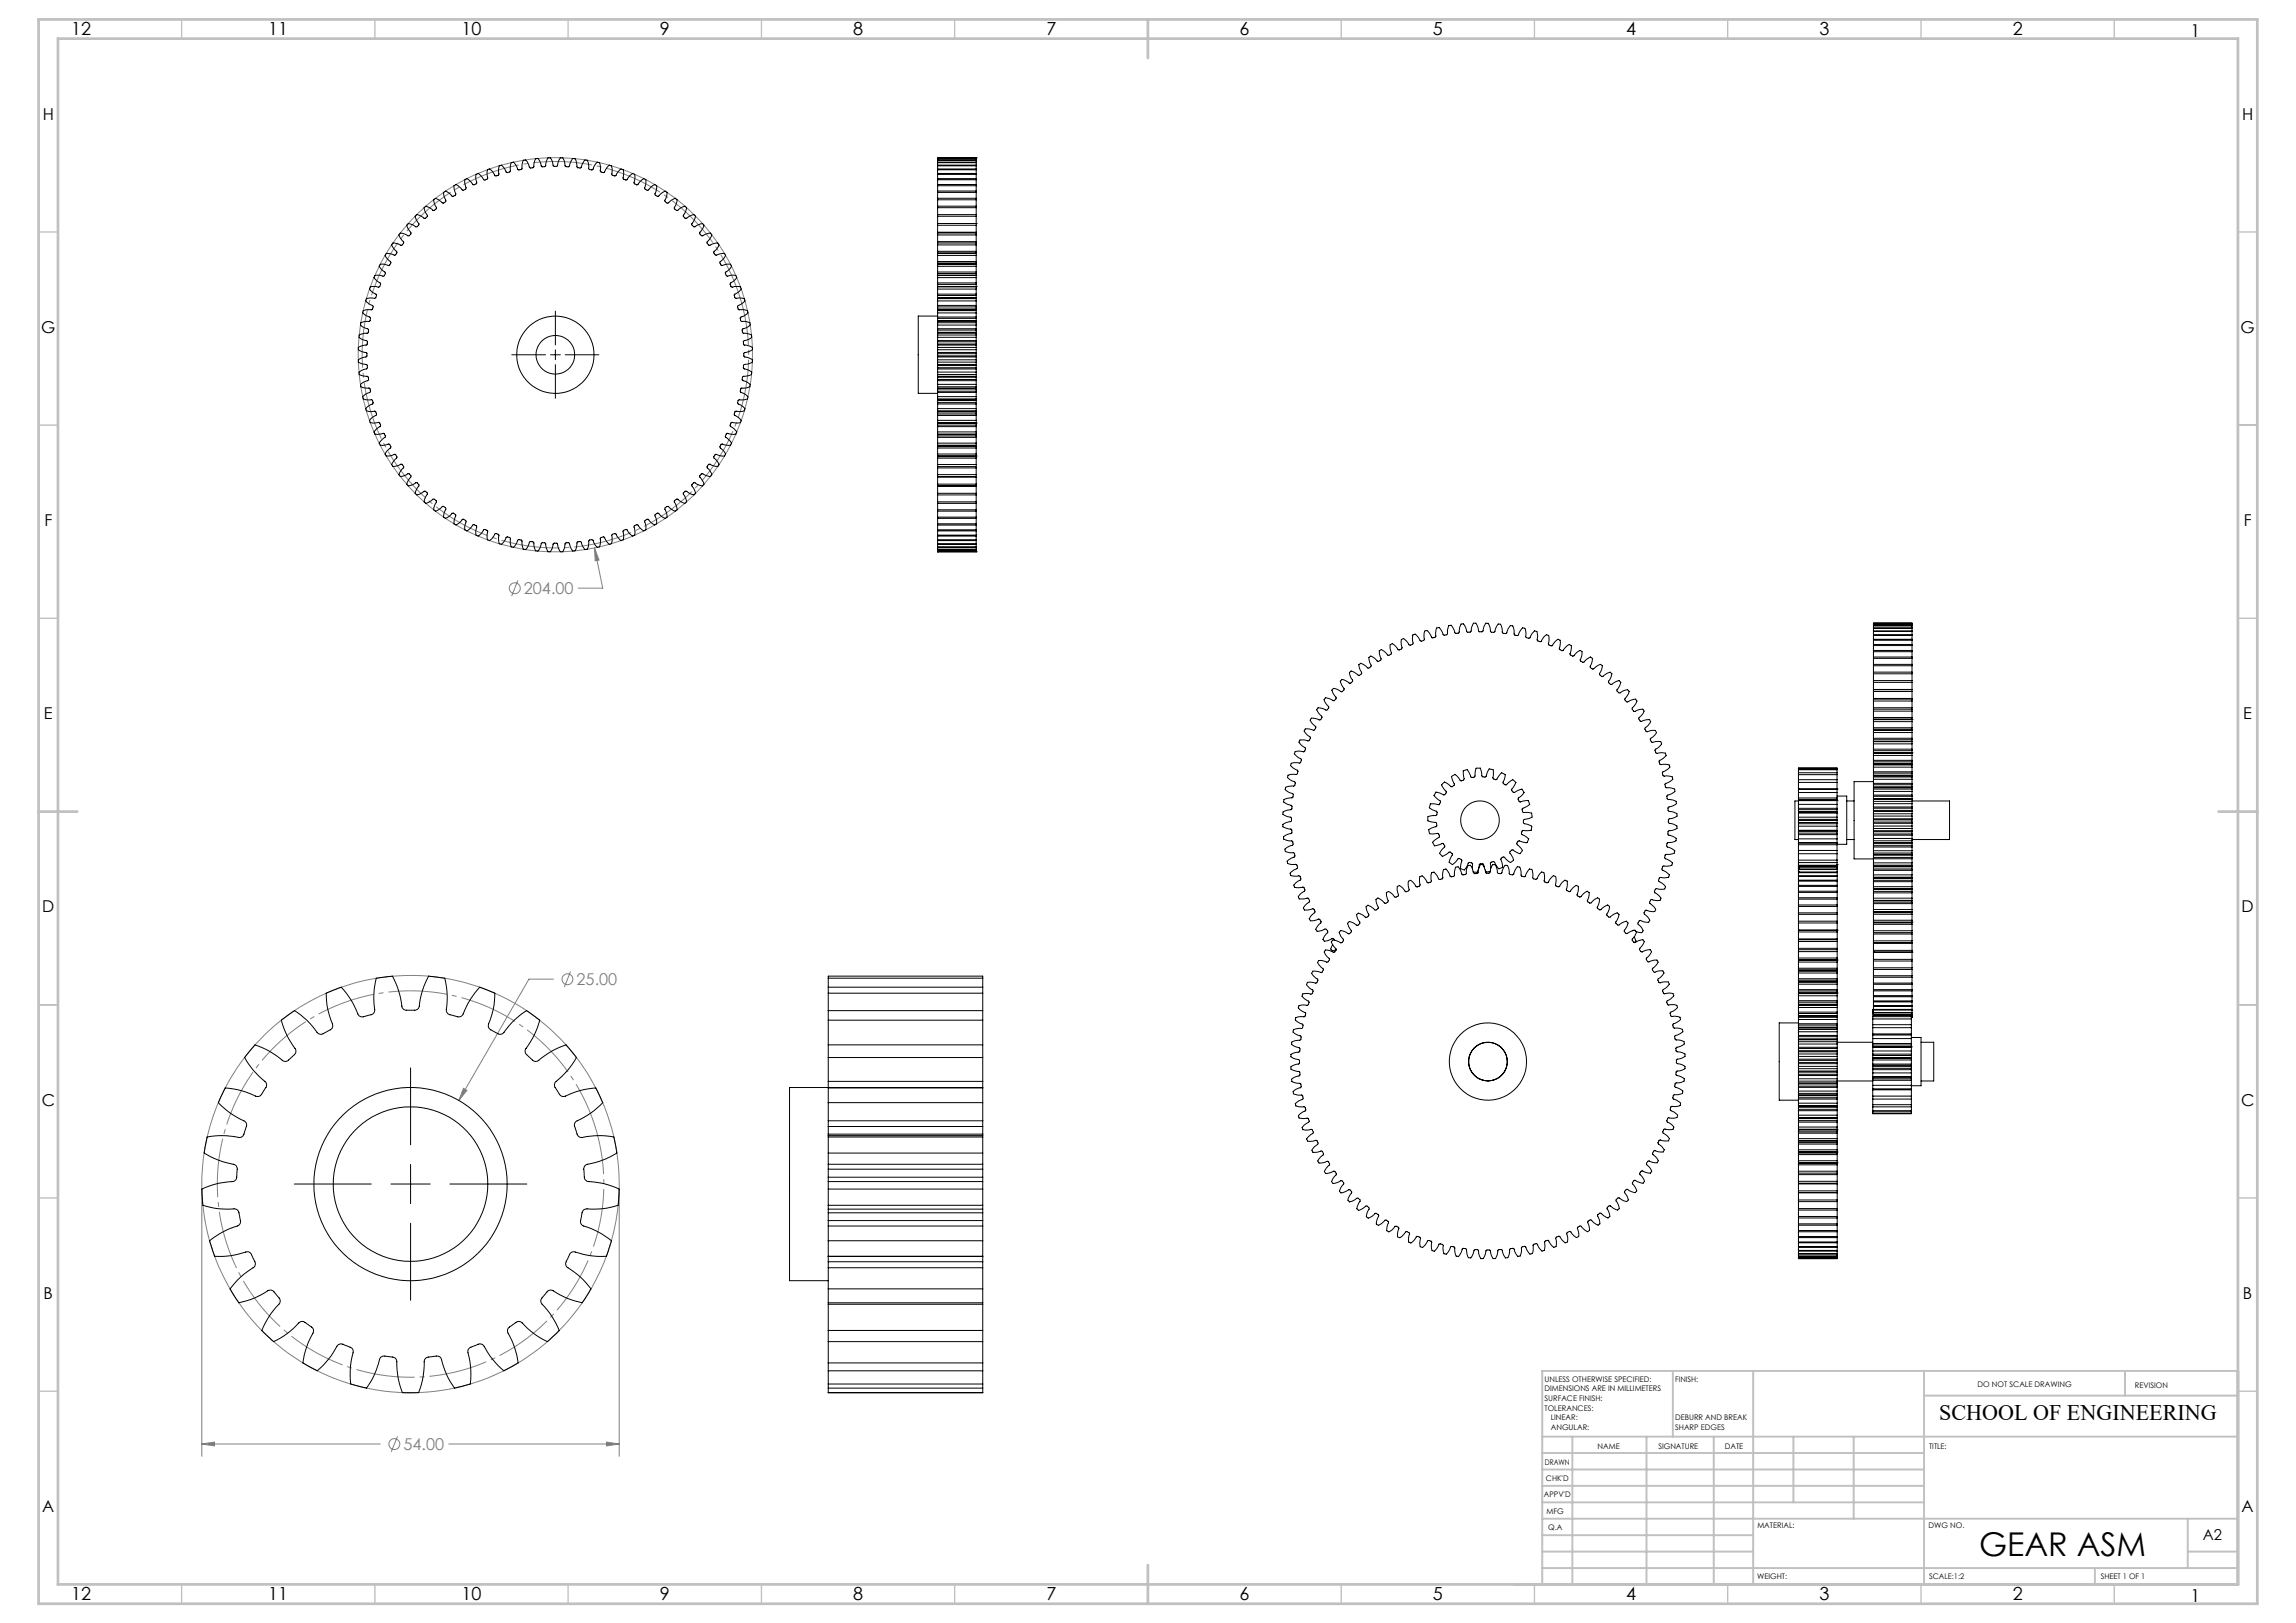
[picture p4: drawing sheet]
<svg xmlns="http://www.w3.org/2000/svg" width="594mm" height="420mm" viewBox="0 0 594 420" stroke-linecap="round" stroke-linejoin="round" font-family="sans-serif">
<defs><g id="words">
<text font-size="8.5" x="512" y="402.7">GEAR ASM</text>
<text font-size="5.8" x="501.7" y="367.5">SCHOOL OF ENGINEERING</text>
<g font-size="4.7">
<text x="18.4" y="9">12</text>
<text x="69.4" y="9">11</text>
<text x="119.4" y="9">10</text>
<text x="170.7" y="9">9</text>
<text x="220.7" y="9">8</text>
<text x="270.7" y="9">7</text>
<text x="320.7" y="9">6</text>
<text x="370.7" y="9">5</text>
<text x="420.7" y="9">4</text>
<text x="470.7" y="9">3</text>
<text x="520.7" y="9">2</text>
<text x="18.4" y="414">12</text>
<text x="69.4" y="414">11</text>
<text x="119.4" y="414">10</text>
<text x="170.7" y="414">9</text>
<text x="220.7" y="414">8</text>
<text x="270.7" y="414">7</text>
<text x="320.7" y="414">6</text>
<text x="370.7" y="414">5</text>
<text x="420.7" y="414">4</text>
<text x="470.7" y="414">3</text>
<text x="520.7" y="414">2</text>
</g>
<g font-size="4.6">
<text x="566.7" y="9.6">1</text>
<text x="566.7" y="414.6">1</text>
</g>
<g font-size="4.2">
<text x="11.1" y="31.2">H</text>
<text x="580.1" y="31.2">H</text>
<text x="10.7" y="86.2">G</text>
<text x="579.7" y="86.2">G</text>
<text x="11.5" y="136.2">F</text>
<text x="580.5" y="136.2">F</text>
<text x="11.4" y="186.1">E</text>
<text x="580.4" y="186.1">E</text>
<text x="10.9" y="236.1">D</text>
<text x="579.9" y="236.1">D</text>
<text x="10.8" y="286.2">C</text>
<text x="579.8" y="286.2">C</text>
<text x="11.3" y="336.2">B</text>
<text x="580.3" y="336.2">B</text>
<text x="10.9" y="391.2">A</text>
<text x="579.9" y="391.2">A</text>
</g>
<g font-size="4.2" fill="#808080">
<text x="135.5" y="153.8">204.00</text>
<text x="149.2" y="254.9">25.00</text>
<text x="104.4" y="375.2">54.00</text>
</g>
<text font-size="3.9" x="569.9" y="398.5">A2</text>
<g font-size="2">
<text x="399.6" y="357.6">UNLESS OTHERWISE SPECIFIED:</text>
<text x="433.4" y="357.6">FINISH:</text>
<text x="511.6" y="359">DO NOT SCALE DRAWING</text>
<text x="552.3" y="359.2">REVISION</text>
<text x="399.6" y="360.1">DIMENSIONS ARE IN MILLIMETERS</text>
<text x="399.6" y="362.6">SURFACE FINISH:</text>
<text x="399.6" y="365.1">TOLERANCES:</text>
<text x="401.2" y="367.6">LINEAR:</text>
<text x="401.2" y="370.1">ANGULAR:</text>
<text x="433.4" y="367.6">DEBURR AND BREAK</text>
<text x="433.4" y="370.1">SHARP EDGES</text>
<text x="413.3" y="375">NAME</text>
<text x="429" y="374.9">SIGNATURE</text>
<text x="446.2" y="374.9">DATE</text>
<text x="499.1" y="374.9">TITLE:</text>
<text x="399.6" y="379.1">DRAWN</text>
<text x="399.9" y="383.3">CHK'D</text>
<text x="399.4" y="387.4">APPV'D</text>
<text x="400.1" y="391.8">MFG</text>
<text x="400.5" y="396">Q.A</text>
<text x="454.6" y="395.5">MATERIAL:</text>
<text x="499" y="395.5">DWG NO.</text>
<text x="454.6" y="408.5">WEIGHT:</text>
<text x="499.1" y="408.6">SCALE:1:2</text>
<text x="543.5" y="408.6">SHEET 1 OF 1</text>
</g>
</g></defs>
<g fill="none" stroke="#c0c0c0" stroke-width=".35">
<path d="M47 5v5M97 5v5M147 5v5M197 5v5M247 5v5M347 5v5M397 5v5M447 5v5M497 5v5M547 5v5M10 60h5M579 60h5"/>
<path d="M10 110h5M579 110h5M10 160h5M579 160h5M10 260h5M579 260h5M10 310h5M579 310h5M10 360h5M579 360h5M47 410v5M97 410v5"/>
<path d="M147 410v5M197 410v5M247 410v5M347 410v5M397 410v5M447 410v5M497 410v5M547 410v5"/>
</g>
<g fill="none" stroke="#c0c0c0" stroke-width=".5">
<path d="M432.8 354.8v17M453.6 354.8v55.2M497.8 354.8v55.2M549.8 354.8v6.4M399 371.8h180M399 376h98.8M406.8 371.8v38.2M426 371.8v38.2M443.4 371.8v38.2M464 371.8v17M479.6 371.8v21.2M497.8 361.2h81.2"/>
<path d="M399 388.8h98.8M399 384.5h98.8M399 380.3h98.8M399 397.3h54.6M399 393h180M566 393v12.8M391.8 410h187.2v-55.2h-180v55.2M399 405.8h180M399 401.5h54.6M542 405.8v4.2M566 401.5h13"/>
</g>
<path d="M10 5h574v410h-574zM15 10h564v400h-564zM297 5v10M10 210h10M574 210h10M297 405v10" fill="none" stroke="#c0c0c0" stroke-width=".7"/>
<g fill="none" stroke="#808080" stroke-width=".26">
<path d="M134 150.2l-1.6 4.1M153.8 141.8l1.2 3.1-1 .2zM153.8 141.8l2.1 10.4h-6.3M143.2 253.4h-6.4l-18.1 31.4M147.6 251.4l-1.6 4M119.9 281.6l.9 .6-2.1 2.6zM52.2 307.7v69.2M160.2 307.7v69.2M52.2 373.7l3.3-.5v1zM52.2 373.7h46.2M102.8 371.7l-1.6 4M116.1 373.7h44.1"/>
<path d="M156.9 373.2l3.3 .5-3.3 .5z"/>
<circle cx="143.7" cy="91.8" r="51"/>
<circle cx="133.2" cy="152.2" r="1.42"/>
<circle cx="146.8" cy="253.4" r="1.42"/>
<circle cx="106.2" cy="306.4" r="54"/>
<circle cx="102" cy="373.7" r="1.42"/>
</g>
<path d="M191.5 77.2a50 50 0 0 0-83.8-20.1 50 50 0 0 0 23.1 83 50 50 0 0 0 61.4-60.4l-.7-2.5M154 291.8a50 50 0 0 0-83.7-20.1 50 50 0 0 0 23 83 50 50 0 0 0 61.4-60.4l-.7-2.5" fill="none" stroke="#808080" stroke-width=".26" stroke-dasharray="15.2 1.3 1.3 1.3" stroke-dashoffset="2.9" stroke-linecap="butt"/>
<path d="M132.4 91.8h8.7M142.4 91.8h2.6M143.7 80.5v8.8M143.7 90.5v2.6M143.7 94.4v8.7M146.2 91.8h8.7M106.2 276.3v19.9M76.1 306.4h20M101.1 306.4h10.2M106.2 301.3v10.2M106.2 316.6v19.9M116.4 306.4h19.9" fill="none" stroke="#000" stroke-width=".26"/>
<path d="M119.9 281.6l-1.2 3.2 2.1-2.6zM52.2 373.7l3.3-.5v1zM156.9 373.2l3.3 .5-3.3 .5zM153.8 141.8l.2 3.3 1-.2z" fill="#808080"/>
<g fill="none" stroke="#000" stroke-width=".26">
<path d="M107.5 55.9l.1-.1a.61 .61 0 0 1 1 0l1.4 .7 .6-.6-.5-.9a1.09 1.09 0 0 1-.1-1.5l.4-.1 1.9 1.1 .6-.6-.5-1.2a.78 .78 0 0 1 0-1.2 .78 .78 0 0 1 1.2 .3l.8 .7a.73 .73 0 0 0 .9-.7l-.4-.9-.1-1.1 .5-.4 .9 .6 .9 .9 .6-.3 .2-.5-.4-1.3-.1-.7 .2-.1a.64 .64 0 0 1 1 .2l1.2 1.1 .8-.5-.3-1a1.09 1.09 0 0 1 .2-1.4l.3-.2 .4 .3 1.4 1.4 .7-.5-.2-1.2a.78 .78 0 0 1 .3-1.2 .78 .78 0 0 1 1.1 .6l.7 1 .7-.2 .3-.2-.2-1.2a.78 .78 0 0 1 .4-1.2 .78 .78 0 0 1 1.1 .7l.6 1 .8-.2 .2-.1-.1-1.8a.59 .59 0 0 1 .7-.6l.8 .7 .7 1.2 .8-.3v-1a1.06 1.06 0 0 1 .5-1.4h.4l.1 .1 1 1.8 .3 .1 .7-.3 .1-1.2 .4-1a.66 .66 0 0 1 1 .5l.7 1.5 .9-.2v-1a1.17 1.17 0 0 1 .7-1.3 .6 .6 0 0 1 .8 .7l.6 1.5 .9-.1 .2-1a1.13 1.13 0 0 1 .8-1.3h.3l.3 .5 .5 1.7h1l.3-1.2a.78 .78 0 0 1 .8-1 .78 .78 0 0 1 .7 1l.2 1.2 .5 .2 .6-.2 .3-1.1a.78 .78 0 0 1 .9-.9 .78 .78 0 0 1 .7 1l.1 1.3 .9 .2 .8-1.7a.59 .59 0 0 1 .9-.3l.3 .5 .1 1.7 .2 .2h.8l.4-.9a1.07 1.07 0 0 1 1.1-1l.3 .1 .2 .5v1.7l.2 .2 .9 .1 .8-1.5a.59 .59 0 0 1 .9-.2l.3 .8-.1 1.6 .9 .2 .5-.8a1.13 1.13 0 0 1 1.2-.9 .61 .61 0 0 1 .5 .9l-.1 1.6 .8 .3 .6-.8a1.11 1.11 0 0 1 1.2-.8l.3 .1 .1 .8-.3 1.5 .4 .3 .6 .1 .9-1.1 .8-.4a.66 .66 0 0 1 .4 1l-.3 1.5 .8 .5 .7-.8a1.24 1.24 0 0 1 1.4-.6l.2 .2v.5l-.5 1.5 .1 .4 .8 .4 1.5-1.4 .3-.1 .5 .4-.2 1.1-.4 1 .1 .3a.59 .59 0 0 0 .9 .3l.7-.7 1-.5 .1 .1a.67 .67 0 0 1 .2 1.1l-.6 1.5 .8 .5 .8-.6a1.21 1.21 0 0 1 1.4-.4l.2 .5-.9 1.9 .6 .6 .8-.4a1.59 1.59 0 0 1 1.6-.4 .57 .57 0 0 1 .3 .5 .57 .57 0 0 1-.3 .5l-.8 1.4 .6 .6 1-.5a1.16 1.16 0 0 1 1.4-.1l.2 .2v.2l-1 1.6a.79 .79 0 0 0 .7 .9l1-.5a.77 .77 0 0 1 1.2 .1 .77 .77 0 0 1-.3 1.1l-.8 1 .4 .7 .2 .1 1.1-.5a.78 .78 0 0 1 1.2 .1 .78 .78 0 0 1-.3 1.2l-.9 .9 .5 .8 1.8-.4a.64 .64 0 0 1 .8 .4 .64 .64 0 0 1-.4 .8l-1 1-.1 .2 .6 .7 .9-.2a1.08 1.08 0 0 1 1.4 .2l.2 .2-.3 .5-1.3 1.1v.3a.6 .6 0 0 0 .6 .7l1.5-.3a.62 .62 0 0 1 .8 .6l-.7 .8-1 .8 .4 .9 1-.2a1.07 1.07 0 0 1 1.4 .4l.1 .3-.4 .4-1.3 .9-.2 .3 .4 .8h1.8a.62 .62 0 0 1 .6 .5 .62 .62 0 0 1-.5 .7l-1.4 .9 .3 .9 1-.1a1.18 1.18 0 0 1 1.4 .6l-.2 .5-1.6 .9-.2 .3 .3 .8 1.7 .1a.62 .62 0 0 1 .6 .7l-.6 .6-1.5 .6 .3 1 .9 .1a1.18 1.18 0 0 1 1.3 .7v.3l-.4 .3-1.6 .6-.2 .2 .2 .9 1.7 .4a.63 .63 0 0 1 .5 .7 .63 .63 0 0 1-.7 .5l-1.6 .5 .1 .9 1.5 .4a.67 .67 0 0 1 .7 .7 .67 .67 0 0 1-.8 .7l-1.5 .4v.9l.9 .3a1.11 1.11 0 0 1 1.2 .9v.1a3.3 3.3 0 0 1-2.3 .7l-.2 1 1 .4a1.24 1.24 0 0 1 1.1 1l-.1 .3-.5 .2-1.7 .1-.2 .2v.8l1.5 .9a.58 .58 0 0 1 .3 .9l-.8 .3-1.6 .1-.2 .8 .9 .5a1.13 1.13 0 0 1 1 1.1l-.1 .3-.5 .2-1.7-.1-.3 .2-.1 .8 1.2 .8 .6 .6-.1 .1a.66 .66 0 0 1-.9 .6l-1.6-.1-.3 .9 .8 .5a1.11 1.11 0 0 1 .8 1.3l-.1 .2-.6 .1-1.8-.2-.4 .8 1 .9a.78 .78 0 0 1 .5 1.1 .78 .78 0 0 1-1.2 .2l-1-.3-.4 .1-.2 .9 .8 .7 .6 .9-.3 .5h-1l-1.3-.4-.5 .8 .9 .9a.78 .78 0 0 1 .3 1.1 .78 .78 0 0 1-1.2 .2l-1-.5-.3 .1-.4 .7 .8 1a.78 .78 0 0 1 .3 1.1 .78 .78 0 0 1-1.2 .1l-1.1-.6-.3 .2a.6 .6 0 0 0-.3 .8l.9 1.3a.63 .63 0 0 1-.2 .8 .63 .63 0 0 1-.8 0l-1.5-.7-.6 .6 .6 .9a1.18 1.18 0 0 1 .2 1.5l-.2 .2-.7-.2-1.4-.8-.5 .4-.2 .3 .7 1.3 .1 .8a.66 .66 0 0 1-1.1 .1l-1.1-.9h-.3l-.6 .6 .5 1a1.11 1.11 0 0 1 0 1.4l-.5 .1-1.5-1.1h-.4l-.5 .3v.3l.5 1.3 .1 .8-.5 .3-.9-.5-.8-.8h-.4l-.6 .4 .4 1.3 .1 1.1-.5 .3-.9-.6-.7-.9h-.3l-.7 .5 .3 1.7a.6 .6 0 0 1-.5 .8l-.7-.5-1-1.1-.9 .4 .2 1a1.12 1.12 0 0 1-.3 1.4h-.5l-.6-.5-.6-1-.3-.1-.7 .4 .1 1.8a.56 .56 0 0 1-.6 .7l-.6-.5-.9-1.3-.9 .3 .1 1a1.15 1.15 0 0 1-.5 1.4l-.3 .1-1-1.3-.2-.5-.3-.2-.8 .4 .1 .9-.3 1.3-.6 .2-.8-1.1-.3-.8-.4-.2-.7 .4-.1 1.6a.66 .66 0 0 1-.8 .6l-.7-.8-.4-1.2h-.8l-.2 .2-.1 .9a1.04 1.04 0 0 1-.7 1.3h-.3l-.9-2-.3-.2-.8 .2-.4 1.7a.64 .64 0 0 1-.7 .5 .64 .64 0 0 1-.5-.7l-.5-1.5h-.9l-.3 1a1.11 1.11 0 0 1-.8 1.2h-.3l-.2-.3-.6-2h-.8l-.5 1.2a.78 .78 0 0 1-.8 .9 .78 .78 0 0 1-.7-1l-.1-1.2-.9-.3-.7 1.5-.6 .6a.64 .64 0 0 1-.8-.8l-.2-1.6-.8-.2-.5 1a1.18 1.18 0 0 1-1.1 1l-.3-.3-.2-2-.2-.2-.7-.1-.6 1.1-.7 .8-.2-.1a.63 .63 0 0 1-.6-.9l.1-1.5-.2-.1-.7-.2-.6 .8a1.15 1.15 0 0 1-1.2 .9l-.3-.1-.1-.5 .2-1.8-.6-.4h-.4l-.7 1.1-.8 .6h-.1a.65 .65 0 0 1-.5-1l.2-1.3-.1-.4-.8-.2-.6 .7a1.1 1.1 0 0 1-1.3 .7l-.2-.1-.1-.8 .4-1.5-.7-.4h-.3l-1 1-.6 .5-.1-.1a.66 .66 0 0 1-.4-1.1l.4-1.5-.8-.4-.7 .7a1.23 1.23 0 0 1-1.4 .5l-.2-.2v-.8l.6-1.5-.6-.5h-.3l-.9 .8a.77 .77 0 0 1-1.2 .3 .77 .77 0 0 1 0-1.2l.5-1.2-.6-.6-1.4 .9-.8 .2a.66 .66 0 0 1-.2-1.1l.7-1.3v-.2l-.7-.5-.9 .5a1.19 1.19 0 0 1-1.4 .3l-.2-.2 .1-.5 .9-1.5-.2-.5-.5-.3-1.3 .7h-.9a.64 .64 0 0 1 0-1.1l.9-1.3-.7-.7-.9 .5a1.15 1.15 0 0 1-1.4 .1l-.2-.3 .2-.5 1.1-1.5-.6-.7-1.7 .6a.61 .61 0 0 1-.8-.4l.4-1 .9-1-.5-.7-1 .3a1.21 1.21 0 0 1-1.4-.1l-.2-.3 .3-.5 1.2-1.3-.5-.8-1.2 .3a.77 .77 0 0 1-1.2-.3 .77 .77 0 0 1 .5-1l1-.8-.4-.9-1.5 .2-.9-.2a.63 .63 0 0 1 .4-1l1-.8 .2-.4-.4-.7-1 .1a1.32 1.32 0 0 1-1.4-.2 .61 .61 0 0 1 .4-1l1.2-.7 .1-.4-.4-.7-.9 .1a1.23 1.23 0 0 1-1.4-.5l-.1-.3 .4-.3 1.4-.9 .2-.2-.3-.8h-1.3l-1-.3-.2-.5 .9-.7 1.1-.6-.1-.8-1.6-.3-.8-.2v-.2a.63 .63 0 0 1 .6-.9l1.5-.7-.3-.9-.9-.1a1.13 1.13 0 0 1-1.3-.7v-.3l.6-.4 1.5-.6-.1-.9-1.2-.3a.78 .78 0 0 1-1-.7 .78 .78 0 0 1 .9-.8l1.1-.2 .2-.3v-.8l-1.3-.3a.78 .78 0 0 1-.9-.8 .78 .78 0 0 1 1-.7l1.2-.3 .1-.8-1.7-.8a.63 .63 0 0 1-.4-.8 .63 .63 0 0 1 .8-.4l1.5-.3 .1-.9-.9-.3a1.12 1.12 0 0 1-1.1-1.1v-.3l.3-.1 1-.2h.9l.3-.4v-.6l-1.1-.5-.8-.9a.68 .68 0 0 1 .8-.6l1.6-.1 .2-.9-.9-.5a1.2 1.2 0 0 1-.9-1.1l.1-.3 .2-.1 2.2-.1 .2-.8-.6-.4a1.59 1.59 0 0 1-1.1-1.3 .61 .61 0 0 1 .9-.5l1.3 .2 .3-.2 .3-.7-.9-.6a1.11 1.11 0 0 1-.7-1.2l.1-.3 .5-.1 1.8 .3 .4-.9-1-.8a.78 .78 0 0 1-.5-1.1 .78 .78 0 0 1 1.2-.3l1.1 .3 .6-.7-1.2-1.4a.63 .63 0 0 1 0-.9 .63 .63 0 0 1 .8-.1l1.3 .5 .3-.1 .4-.7-.7-.8a1.09 1.09 0 0 1-.5-1.4l.2-.2h.5l1.6 .6 .4-.3 .3-.5-1-1.2-.3-.7 .1-.1a.65 .65 0 0 1 1.1-.3l1.5 .6 .5-.8-.6-.7a1.16 1.16 0 0 1-.4-1.4l.1-.1a1.93 1.93 0 0 1 1.8 .5l.5 .2 .6-.6-.9-1.6zM242.6 58.3v1.8M242.6 57.8v.5M242.6 55.5v.5M242.6 56v1.8M242.6 57.8h.1M242.6 53.4v.3M242.6 53.7v1.8M242.6 51.3v.4M242.6 51.7v1.7M242.6 49.4v.4M242.6 49.8v1.5"/>
<path d="M242.6 48.1v1.3M242.6 47.7v.4M242.6 46.5v1.2M242.6 46.2v.3M242.6 45.1v1.1M242.6 44.9v.2M242.6 43.9v1M242.6 42.9v.9M242.6 42.7v.2M242.6 42.1v.7M242.6 42v.1M242.6 41.5v.5"/>
<path d="M242.6 41.4v.1M242.6 41v.4M242.6 41h.1M242.6 40.8h.1M242.6 40.8v.2M242.6 58.3h10M242.6 57.8h10M242.6 55.5h10M242.6 56h10M242.6 53.7h10M242.6 53.4h10M242.6 51.3h10"/>
<path d="M242.6 51.7h10M242.6 49.8h10M242.6 49.4h10M242.6 48.1h10M242.6 47.7h10M242.6 46.5h10M242.6 46.2h10M242.6 45.1h10M242.6 44.9h10M242.6 43.9h10M242.6 42.9h10M242.6 42.7h10"/>
<path d="M242.6 42.1h10M242.6 42h10M242.6 41.5h10M242.6 41.4h10M242.6 41h10M242.6 40.8h10M252.6 58.3v1.8M252.6 57.8v.5M252.6 55.5v.5M252.6 56v1.8M252.6 57.8h.1M252.6 53.4v.3"/>
<path d="M252.6 53.7v1.8M252.6 51.3v.4M252.6 51.7v1.7M252.6 49.4v.4M252.6 49.8v1.5M252.6 48.1v1.3M252.6 47.7v.4M252.6 46.5v1.2M252.6 46.2v.3M252.6 45.1v1.1M252.6 44.9v.2M252.6 43.9v1"/>
<path d="M252.6 43.7h-10v.2M252.6 43.7v.2M252.6 42.9v.8M252.6 42.7v.2M252.6 42.1v.6M252.6 42v.1M252.6 41.5v.5M252.6 41.4v.1M252.6 41v.4M252.6 41h.1M252.6 40.8h.1M252.6 40.8v.2"/>
<path d="M242.6 77.3v.6M242.6 77.9v1.1M242.6 77.1v.2M242.6 74.2v.6M242.6 74.8v1.3M242.6 74.1v.1M242.6 80v.1M242.6 79v.4M242.6 79.4v.6M242.6 71.8v1.4M242.6 71.3v.5M242.6 77v.1"/>
<path d="M242.6 71.2v.1M242.6 76.5v.5M242.6 76.1v.4M242.6 74.1h.1M242.6 68.9v1.5M242.6 68.4v.5M242.6 73.6v.5M242.6 73.2v.4M242.6 68.4h.1M242.6 70.8v.4M242.6 70.4v.4M242.6 65.6v.5"/>
<path d="M242.6 66.1v1.6M242.6 68.1v.3M242.6 67.7v.4M242.6 62.9v.5M242.6 63.4v1.6M242.6 65.5v.1M242.6 65v.5M242.6 60.8v1.7M242.6 60.3v.5M242.6 62.5v.4M242.6 60.1v.2M242.6 77.1h10"/>
<path d="M242.6 74.1h10M242.6 71.2h10M242.6 68.4h10M242.6 65.6h10M242.6 77.3h10M242.6 77.9h10M242.6 79h10M242.6 74.2h10M242.6 74.8h10M242.6 76.1h10M242.6 80h10M242.6 79.4h10"/>
<path d="M242.6 71.8h10M242.6 73.2h10M242.6 71.3h10M242.6 77h10M242.6 76.5h10M242.6 68.9h10M242.6 70.4h10M242.6 73.6h10M242.6 70.8h10M242.6 66.1h10M242.6 67.7h10M242.6 65.6h.1"/>
<path d="M242.6 68.1h10M242.6 63.4h10M242.6 62.9h10M242.6 65h10M242.6 65.5h10M242.6 60.8h10M242.6 62.5h10M242.6 60.3h10M242.6 60.1h10M252.6 77.3v.6M252.6 77.9v1.1M252.6 77.1v.2"/>
<path d="M252.6 74.2v.6M252.6 74.8v1.3M252.6 74.1v.1M252.6 80v.1M252.6 79v.4M252.6 79.4v.6M252.6 71.8v1.4M252.6 71.3v.5M252.6 77v.1M252.6 71.2v.1M252.6 76.5v.5M252.6 76.1v.4"/>
<path d="M252.6 74.1h.1M252.6 68.9v1.5M252.6 68.4v.5M252.6 73.6v.5M252.6 73.2v.4M252.6 68.4h.1M252.6 70.8v.4M252.6 70.4v.4M252.6 65.6v.5M252.6 66.1v1.6M252.6 68.1v.3M252.6 67.7v.4"/>
<path d="M252.6 62.9v.5M252.6 63.4v1.6M252.6 65.5v.1M252.6 65v.5M252.6 60.8v1.7M252.6 60.3v.5M252.6 62.5v.4M252.6 60.1v.2M252.6 65.6h.1M242.6 90.5v.7M242.6 89.9v.6M242.6 93.1v.6"/>
<path d="M242.6 92.4v.7M242.6 89.3v.6M242.6 93.7v.6M242.6 87.3v.8M242.6 86.7v.6M242.6 96.3v.6M242.6 95.5v.8M242.6 86.2v.5M242.6 96.9v.5M242.6 83.5v.6M242.6 84.1v1M242.6 98.5v1"/>
<path d="M242.6 99.5v.6M242.6 83.2v.3M242.6 81v1M242.6 80.4v.6M242.6 80.1v.3M242.6 91.2v.3M242.6 92.1v.3M242.6 89v.3M242.6 94.3v.3M242.6 88.1v.4M242.6 95.2v.3M242.6 91.5v.6"/>
<path d="M242.6 86v.2M242.6 97.4v.2M242.6 88.5v.5M242.6 94.6v.6M242.6 85.1v.3M242.6 98.2v.3M242.6 85.4v.6M242.6 97.6v.6M242.6 83v.2M242.6 82v.4M242.6 82.4v.6M242.6 81.8h-5v20h5"/>
<path d="M242.6 86.2h10M242.6 97.4h10M242.6 83.2h10M242.6 80.1h10M242.6 90.5h10M242.6 91.2h10M242.6 89.9h10M242.6 93.1h10M242.6 93.7h10M242.6 92.4h10M242.6 89.3h10M242.6 94.3h10"/>
<path d="M242.6 87.3h10M242.6 88.1h10M242.6 86.7h10M242.6 96.3h10M242.6 96.9h10M242.6 95.5h10M242.6 83.5h10M242.6 84.1h10M242.6 85.1h10M242.6 99.5h10M242.6 98.5h10M242.6 81h10"/>
<path d="M242.6 82h10M242.6 80.4h10M242.6 91.5h10M242.6 92.1h10M242.6 89h10M242.6 94.6h10M242.6 88.5h10M242.6 95.2h10M242.6 86h10M242.6 97.6h10M242.6 85.4h10M242.6 98.2h10"/>
<path d="M242.6 83h10M242.6 82.4h10M252.6 90.5v.7M252.6 89.9v.6M252.6 93.1v.6M252.6 92.4v.7M252.6 89.3v.6M252.6 93.7v.6M252.6 87.3v.8M252.6 86.7v.6M252.6 96.3v.6M252.6 95.5v.8"/>
<path d="M252.6 86.2v.5M252.6 96.9v.5M252.6 83.5v.6M252.6 84.1v1M252.6 98.5v1M252.6 99.5v.6M252.6 83.2v.3M252.6 81v1M252.6 80.4v.6M252.6 80.1v.3M252.6 91.2v.3M252.6 92.1v.3"/>
<path d="M252.6 89v.3M252.6 94.3v.3M252.6 88.1v.4M252.6 95.2v.3M252.6 91.5v.6M252.6 86v.2M252.6 97.4v.2M252.6 88.5v.5M252.6 94.6v.6M252.6 85.1v.3M252.6 98.2v.3M252.6 85.4v.6"/>
<path d="M252.6 97.6v.6M252.6 83v.2M252.6 82v.4M252.6 82.4v.6M242.6 100.1v.4M242.6 102.6v.6M242.6 101.5v1.1M242.6 103.2v.3M242.6 104.5v1.2M242.6 105.7v.6M242.6 106.3v.2M242.6 100.5v.2"/>
<path d="M242.6 108.8v.6M242.6 107.5v1.3M242.6 101.2v.3M242.6 100.7v.5M242.6 109.4v.1M242.6 103.5v.2M242.6 104.2v.3M242.6 103.7v.5M242.6 111.8v.5M242.6 110.4v1.4M242.6 106.5v.1M242.6 112.3v.1"/>
<path d="M242.6 106.6v.5M242.6 107.1v.4M242.6 109.5h.1M242.6 114.7v.5M242.6 113.2v1.5M242.6 109.5v.5M242.6 110v.4M242.6 115.2v.1M242.6 112.4v.4M242.6 112.8v.4M242.6 117.5v.5M242.6 115.9v1.6"/>
<path d="M242.6 118h.1M242.6 115.3v.3M242.6 115.6v.3M242.6 118.6v1.6M242.6 118v.2M242.6 118.2v.4M242.6 100.5h10M242.6 103.5h10M242.6 106.5h10M242.6 109.5h10M242.6 112.4h10M242.6 115.2h10"/>
<path d="M242.6 118h10M242.6 100.1h10M242.6 102.6h10M242.6 103.2h10M242.6 101.5h10M242.6 105.7h10M242.6 104.5h10M242.6 106.3h10M242.6 100.7h10M242.6 108.8h10M242.6 109.4h10M242.6 107.5h10"/>
<path d="M242.6 101.2h10M242.6 103.7h10M242.6 104.2h10M242.6 111.8h10M242.6 112.3h10M242.6 110.4h10M242.6 106.6h10M242.6 107.1h10M242.6 114.7h10M242.6 113.2h10M242.6 110h10M242.6 112.8h10"/>
<path d="M242.6 117.5h10M242.6 115.9h10M242.6 115.6h10M242.6 118.6h10M242.6 118.2h10M252.6 100.1v.4M252.6 102.6v.6M252.6 101.5v1.1M252.6 103.2v.3M252.6 104.5v1.2M252.6 105.7v.6M252.6 106.3v.2"/>
<path d="M252.6 100.5v.2M252.6 108.8v.6M252.6 107.5v1.3M252.6 101.2v.3M252.6 100.7v.5M252.6 109.4v.1M252.6 103.5v.2M252.6 104.2v.3M252.6 103.7v.5M252.6 111.8v.5M252.6 110.4v1.4M252.6 106.5v.1"/>
<path d="M252.6 112.3v.1M252.6 106.6v.5M252.6 107.1v.4M252.6 109.5h.1M252.6 114.7v.5M252.6 113.2v1.5M252.6 109.5v.5M252.6 110v.4M252.6 115.2v.1M252.6 112.4v.4M252.6 112.8v.4M252.6 117.5v.5"/>
<path d="M252.6 115.9v1.6M252.6 118h.1M252.6 115.3v.3M252.6 115.6v.3M252.6 118.6v1.6M252.6 118v.2M252.6 118.2v.4M242.6 120.2v.5M242.6 121.1v1.7M242.6 122.8v.5M242.6 120.7v.4M242.6 123.5v1.8"/>
<path d="M242.6 125.3v.4M242.6 123.3v.2M242.6 125.8v1.9M242.6 127.7v.4M242.6 129.9v.4M242.6 128.1v1.8M242.6 131.9v.4M242.6 130.3v1.6M242.6 133.8v.3M242.6 132.3v1.5M242.6 134.1v1.5M242.6 135.6v.3"/>
<path d="M242.6 135.9v1.2M242.6 137.1v.3M242.6 137.4v1.1M242.6 138.5v.2M242.6 138.7v1M242.6 139.7v.2h10M242.6 139.9v.8M242.6 125.7v.1M242.6 120.2h10M242.6 120.7h10M242.6 122.8h10M242.6 121.1h10"/>
<path d="M242.6 123.3h10M242.6 125.3h10M242.6 123.5h10M242.6 125.7h10M242.6 127.7h10M242.6 125.8h10M242.6 128.1h10M242.6 129.9h10M242.6 130.3h10M242.6 132.3h10M242.6 131.9h10M242.6 133.8h10"/>
<path d="M242.6 134.1h10M242.6 135.6h10M242.6 135.9h10M242.6 137.1h10M242.6 137.4h10M242.6 138.5h10M242.6 138.7h10M242.6 139.7h10M252.6 120.2v.5M252.6 121.1v1.7M252.6 122.8v.5M252.6 120.7v.4"/>
<path d="M252.6 123.5v1.8M252.6 125.3v.4M252.6 123.3v.2M252.6 125.8v1.9M252.6 127.7v.4M252.6 129.9v.4M252.6 128.1v1.8M252.6 131.9v.4M252.6 130.3v1.6M252.6 133.8v.3M252.6 132.3v1.5M252.6 134.1v1.5"/>
<path d="M252.6 135.6v.3M252.6 135.9v1.2M252.6 137.1v.3M252.6 137.4v1.1M252.6 138.5v.2M252.6 138.7v1M252.6 139.7v.2M252.6 139.9v.8M252.6 125.7v.1M242.6 140.7v.2M242.6 140.8v.7M242.6 141.5v.2"/>
<path d="M242.6 141.7v.4M242.6 142.1v.1M242.6 142.2v.3M242.6 142.5v.1M242.6 142.8h.1M242.6 142.6v.2M242.6 140.7h10M242.6 140.9h10M242.6 141.5h10M242.6 141.7h10M242.6 142.1h10M242.6 142.2h10"/>
<path d="M242.6 142.5h10M242.6 142.6h10M242.6 142.8h10M252.6 140.7v.2M252.6 140.9v.6M252.6 141.5v.2M252.6 141.7v.4M252.6 142.1v.1M252.6 142.2v.3M252.6 142.5v.1M252.6 142.8h.1M252.6 142.6v.2"/>
<path d="M484.7 178.5v.4M484.7 178.9v1.8M484.7 176.1v.5M484.7 176.6v1.8M484.7 173.9v.5M484.7 174.4v1.7M484.7 171.9v.4M484.7 172.3v1.6M484.7 170v.4M484.7 170.4v1.5M484.7 168.6v1.4M484.7 168.3v.3"/>
<path d="M484.7 167.1v1.3M484.7 166.8v.3M484.7 165.7v1.1M484.7 165.4v.3M484.7 164.4v1M484.7 164.2v.2M484.7 163.4v.8M484.7 163.2v.2M484.7 162.6v.6M484.7 162.5v.1M484.7 162v.5M484.7 161.9v.1"/>
<path d="M484.7 161.6v.3M484.7 161.6h10M484.7 161.3h10M484.7 161.3v.1M484.7 178.4v.1M484.7 178.5h10M484.7 178.9h10M484.7 176.1h10M484.7 176.6h10M484.7 178.4h10M484.7 174.4h10M484.7 173.9h10"/>
<path d="M484.7 171.9h10M484.7 172.3h10M484.7 170.4h10M484.7 170h10M484.7 168.6h10M484.7 168.3h10M484.7 167.1h10M484.7 166.8h10M484.7 165.7h10M484.7 165.4h10M484.7 164.4h10M484.7 164.2h10"/>
<path d="M484.7 163.4h10M484.7 163.2h10M484.7 162.6h10M484.7 162.5h10M484.7 162h10M484.7 161.9h10M494.7 178.5v.4M494.7 178.9v1.8M494.7 176.1v.5M494.7 176.6v1.8M494.7 173.9v.5M494.7 174.4v1.7"/>
<path d="M494.7 171.9v.4M494.7 172.3v1.6M494.7 170v.4M494.7 170.4v1.5M494.7 168.6v1.4M494.7 168.3v.3M494.7 167.1v1.3M494.7 166.8v.3M494.7 165.7v1.1M494.7 165.4v.3M494.7 164.4v1M494.7 164.2v.2"/>
<path d="M494.7 163.4v.8M494.7 163.2v.2M494.7 162.6v.6M494.7 162.5v.1M494.7 162v.5M494.7 161.9v.1M494.7 161.6v.3M494.7 161.3v.1M494.7 178.4v.1M465.3 200v.5M465.3 199.2v.8M465.3 199v.2"/>
<path d="M465.3 199v-.2h10v.2M465.3 200h10M465.3 199.2h10M465.3 199h10M475.3 200v.5M475.3 199.2v.8M475.3 199v.2M484.7 198v.5M484.7 198.5v1.2M484.7 197.7v.3M484.7 194.9v.6M484.7 195.5v1.3"/>
<path d="M484.7 194.8v.1M484.7 199.7v.4M484.7 191.9v.6M484.7 192.5v1.4M484.7 197.7h.1M484.7 191.9h.1M484.7 197.1v.6M484.7 196.8v.3M484.7 194.8h.1M484.7 189v.6M484.7 189.6v1.4M484.7 194.3v.5"/>
<path d="M484.7 193.9v.4M484.7 189h.1M484.7 191.4v.5M484.7 191v.4M484.7 186.2v.5M484.7 186.7v1.6M484.7 186.2h.1M484.7 188.7v.3M484.7 188.3v.4M484.7 183.5v.5M484.7 184v1.7M484.7 186.1v.1"/>
<path d="M484.7 185.7v.4M484.7 180.9v.5M484.7 181.4v1.7M484.7 183.1v.4M484.7 180.7v.2M484.7 197.7h10M484.7 194.8h10M484.7 191.9h10M484.7 189h10M484.7 186.2h10M484.7 198h10M484.7 198.5h10"/>
<path d="M484.7 199.7h10M484.7 194.9h10M484.7 195.5h10M484.7 196.8h10M484.7 192.5h10M484.7 193.9h10M484.7 197.1h10M484.7 189.6h10M484.7 191h10M484.7 194.3h10M484.7 191.4h10M484.7 186.7h10"/>
<path d="M484.7 188.3h10M484.7 188.7h10M484.7 184h10M484.7 183.5h10M484.7 185.7h10M484.7 186.1h10M484.7 180.9h10M484.7 181.4h10M484.7 183.1h10M484.7 180.7h10M494.7 198v.5M494.7 198.5v1.2"/>
<path d="M494.7 197.7v.3M494.7 194.9v.6M494.7 195.5v1.3M494.7 194.8v.1M494.7 199.7v.4M494.7 191.9v.6M494.7 192.5v1.4M494.7 197.7h.1M494.7 191.9h.1M494.7 197.1v.6M494.7 196.8v.3M494.7 194.8h.1"/>
<path d="M494.7 189v.6M494.7 189.6v1.4M494.7 194.3v.5M494.7 193.9v.4M494.7 189h.1M494.7 191.4v.5M494.7 191v.4M494.7 186.2v.5M494.7 186.7v1.6M494.7 186.2h.1M494.7 188.7v.3M494.7 188.3v.4"/>
<path d="M494.7 183.5v.5M494.7 184v1.7M494.7 186.1v.1M494.7 185.7v.4M494.7 180.9v.5M494.7 181.4v1.7M494.7 183.1v.4M494.7 180.7v.2M373.3 202.7l.4-.3 1.7 1.2h.3l.4-.3 .2-.4-.7-1.5a.75 .75 0 0 1 .7-.9l.5 .2 1 1.3 .3 .1 .7-.5-.2-1.4a.86 .86 0 0 1 1-1l1.1 2 .9-.3 .1-1.6a.77 .77 0 0 1 1.1-.5l.2 .2 .5 2h.9l.5-1.4a.89 .89 0 0 1 1.4-.4l-.1 2.2 .7 .4 .3-.1 1.1-1.6 .2-.1 .2 .1a.72 .72 0 0 1 .6 1.1l-.5 1.2 .1 .4 .7 .3 1.1-.9a.68 .68 0 0 1 .7-.4 .68 .68 0 0 1 .6 .5l.2 .2-1.1 2 .4 .6h.3l1.4-.8a.67 .67 0 0 1 1 .6l.1 .2-1.5 1.5v.4l.4 .5 2.2-.3 .3 1-1.9 1.1 .1 .8 .2 .2 2.1 .1 .1 .3a.74 .74 0 0 1-.7 1.1l-1.3 .2-.2 .3 .2 .8 1.3 .4a.86 .86 0 0 1 .5 1.4h-2.1l-.2 .2-.2 .7 1.9 1.3-.4 1-2.1-.5-.3 .1-.3 .8 1.2 1.2a.77 .77 0 0 1-.3 1.1h-.6l-1.5-.9-.6 .6 .5 .9a.96 .96 0 0 1 .2 1.4 .66 .66 0 0 1-1.2 0l-.9-1h-.4l-.5 .4 .4 1.4a.71 .71 0 0 1-.7 1.1l-.2 .1-.2-.1-1-1.7h-.3l-.7 .3v1.7a.76 .76 0 0 1-1 .7l-.4-.7-.6-1.5-.8 .1-.2 1a.89 .89 0 0 1-1 1.1h-.5l-.3-2.4-.8-.1-.8 1.5a.81 .81 0 0 1-1.2 .1l-.1-.5 .3-1.6-.1-.2-.8-.3-.9 1.1a.8 .8 0 0 1-1.4-.1l.1-.8 .6-1.4-.7-.5-1.2 .8a.88 .88 0 0 1-1.4-.5l1.4-1.9-.6-.7-1.6 .6a.75 .75 0 0 1-.9-.7l.3-.5 1.3-.9 .1-.3-.3-.7-1.5 .1a.81 .81 0 0 1-1-.9l.2-.3 1.9-.9-.1-.8-1.5-.3a.83 .83 0 0 1-.7-1.1l.5-.3 1.8-.3 .1-.8-1.4-.6a.72 .72 0 0 1-.4-1.2l.1-.3 2 .3 .3-.2 .2-.8-1.4-1.2-.2-.2 .1-.2a.72 .72 0 0 1 1.2-.5l1.4 .5 .5-.8-.6-.7a.98 .98 0 0 1-.4-1.4zM465.3 210.4v1.1M465.3 213.8v1.1M465.3 211.5v.5"/>
<path d="M465.3 213.2v.6M465.3 210.2v.2M465.3 214.9v.1M465.3 207.2v1M465.3 208.2v1M465.3 217.1v1M465.3 216v1.1M465.3 207.2h.1M465.3 204.2v.9M465.3 212.8v.4M465.3 212v.3M465.3 212.3v.5"/>
<path d="M465.3 205.1v1.4M465.3 210v.2M465.3 218.6v1.5M465.3 209.5v.5M465.3 215v.1M465.3 209.2v.3M465.3 215.6v.4M465.3 215.1v.5M465.3 206.9v.3M465.3 206.5v.4M465.3 218.1v.1M465.3 218.2v.4"/>
<path d="M465.3 202.5v1.7M465.3 201.8v.7M465.3 204.2h.1M465.3 200.5v1.3M465.3 207.3h-.9v10h.9M465.3 210.2h10M465.3 215h10M465.3 207.2h10M465.3 206.9h10M465.3 211.5h10M465.3 210.4h10M465.3 214.9h10"/>
<path d="M465.3 213.8h10M465.3 212h10M465.3 213.2h10M465.3 208.2h10M465.3 209.2h10M465.3 218.1h10M465.3 217.1h10M465.3 216h10M465.3 205.1h10M465.3 204.2h10M465.3 212.8h10M465.3 212.3h10"/>
<path d="M465.3 206.5h10M465.3 210h10M465.3 218.6h10M465.3 209.5h10M465.3 215.1h10M465.3 215.6h10M465.3 218.2h10M465.3 202.5h10M465.3 201.8h10M465.3 200.5h10M475.3 210.4v1.1M475.3 213.8v1.1"/>
<path d="M475.3 211.5v.5M475.3 213.2v.6M475.3 210.2v.2M475.3 214.9v.1M475.3 207.2v1M475.3 208.2v1M475.3 217.1v1M475.3 216v1.1M475.3 207.2h.1M475.3 204.2v.9M475.3 212.8v.4M475.3 212v.3"/>
<path d="M475.3 212.3v.5M475.3 205.1v1.4M475.3 210v.2M475.3 218.6v1.5M475.3 209.5v.5M475.3 215v.1M475.3 209.2v.3M475.3 215.6v.4M475.3 215.1v.5M475.3 206.9v.3M475.3 206.5v.4M475.3 218.1v.1"/>
<path d="M475.3 218.2v.4M475.3 202.5v1.7M475.3 201.8v.7M475.3 206h2.5v12.5h-2.5M475.3 204.2h.1M475.3 200.5v1.3M477.8 207.3h1.9M477.8 217.3h1.9M484.7 210.6v.6M484.7 211.2v.7M484.7 213.1v.7M484.7 213.8v.6"/>
<path d="M484.7 210v.6M484.7 214.4v.6M484.7 207.4v.6M484.7 208v.8M484.7 216.1v.9M484.7 217v.6M484.7 206.9v.5M484.7 217.6v.4M484.7 204.2v.6M484.7 204.8v1M484.7 219.2v1M484.7 203.9v.3"/>
<path d="M484.7 201.1v.6M484.7 201.7v1M484.7 200.8v.3M484.7 211.9v.3M484.7 212.7v.4M484.7 209.7v.3M484.7 215v.2M484.7 208.8v.3M484.7 215.8v.3M484.7 212.2v.5M484.7 206.6v.3M484.7 218v.3"/>
<path d="M484.7 209.1v.6M484.7 215.2v.6M484.7 205.8v.3M484.7 218.8v.4M484.7 206.1v.5M484.7 218.3v.5M484.7 203.6v.3M484.7 202.7v.4M484.7 203.1v.5M484.7 200.6v.2M484.7 200.1v.5M484.7 202.3h-5v20h5"/>
<path d="M484.7 215h10M484.7 206.9h10M484.7 218h10M484.7 203.9h10M484.7 200.8h10M484.7 209.1h10M484.7 204.2h10M484.7 210h10M484.7 210.6h10M484.7 211.2h10M484.7 211.9h10M484.7 213.8h10"/>
<path d="M484.7 213.1h10M484.7 214.4h10M484.7 207.4h10M484.7 208h10M484.7 208.8h10M484.7 217h10M484.7 216.1h10M484.7 217.6h10M484.7 204.8h10M484.7 205.8h10M484.7 219.2h10M484.7 201.1h10"/>
<path d="M484.7 201.7h10M484.7 202.7h10M484.7 212.2h10M484.7 212.7h10M484.7 209.7h10M484.7 215.2h10M484.7 215.8h10M484.7 206.6h10M484.7 218.3h10M484.7 206.1h10M484.7 218.8h10M484.7 203.6h10"/>
<path d="M484.7 203.1h10M484.7 200.6h10M484.7 200.1h10M494.7 210.6v.6M494.7 211.2v.7M494.7 213.1v.7M494.7 213.8v.6M494.7 210v.6M494.7 214.4v.6M494.7 207.4v.6M494.7 208v.8M494.7 216.1v.9"/>
<path d="M494.7 217v.6M494.7 206.9v.5M494.7 217.6v.4M494.7 204.2v.6M494.7 204.8v1M494.7 219.2v1M494.7 203.9v.3M494.7 201.1v.6M494.7 201.7v1M494.7 200.8v.3M494.7 211.9v.3M494.7 212.7v.4"/>
<path d="M494.7 209.7v.3M494.7 215v.2M494.7 208.8v.3M494.7 215.8v.3M494.7 212.2v.5M494.7 206.6v.3M494.7 218v.3M494.7 209.1v.6M494.7 215.2v.6M494.7 205.8v.3M494.7 218.8v.4M494.7 206.1v.5"/>
<path d="M494.7 218.3v.5M494.7 203.6v.3M494.7 202.7v.4M494.7 203.1v.5M494.7 200.6v.2M494.7 200.1v.5M494.7 207.3h9.7v10h-9.7M381 224.8l-.2-.2a.67 .67 0 0 0-.7-.6 .67 .67 0 0 0-.6 .7l-.2 1.4-.2 .2-.8 .1-.4-1a1.06 1.06 0 0 0-1-1.1l-.4 .3-.2 2-.2 .2h-.9l-.5-1.1a.78 .78 0 0 0-.9-.8 .78 .78 0 0 0-.6 1.1v1.3l-.8 .3-.7-1.1-.7-.8h-.2a.65 .65 0 0 0-.6 .9l.1 1.5-.1 .2-.8 .2-.6-.9a1.15 1.15 0 0 0-1.2-.9l-.3 .4 .1 1.9-.1 .3-.9 .2-.5-.8-1-.9-.5 .3-.1 .2 .2 2.2-.9 .2-1.1-1.2a.59 .59 0 0 0-.9-.1l-.1 .8 .3 1.5-.3 .3-.6 .2-1-1.1-.8-.3a.66 .66 0 0 0-.4 1l.5 1.3-.1 .3-.8 .4-.7-.7a1.09 1.09 0 0 0-1.4-.5l-.2 .1 .1 .8 .5 1.4-.3 .4-.5 .2-1.2-.9-.7-.3-.1 .1a.65 .65 0 0 0-.2 1l.5 1.2v.4l-.8 .4-.7-.6a1.16 1.16 0 0 0-1.4-.3l-.1 .1a1.93 1.93 0 0 0 .5 1.8l.2 .5-.5 .6-1-.5a1.05 1.05 0 0 0-1.4-.3l-.2 .5 .9 1.7v.3a.6 .6 0 0 1-.8 .4l-.5-.3a1.79 1.79 0 0 0-1.6-.4l-.2 .3v.3l1.1 1.9-.6 .6-1.2-.5a.77 .77 0 0 0-1.2 0 .77 .77 0 0 0 .3 1.2l.8 .8v.3l-.6 .7-.6-.3a1.38 1.38 0 0 0-1.8-.1l-.1 .3 .2 .4 1.1 1.2v.4l-.5 .6-1.7-.5a.64 .64 0 0 0-.8 .5 .64 .64 0 0 0 .4 .7l1 1 .1 .3-.6 .7-.9-.3a1.08 1.08 0 0 0-1.4 .2l-.2 .3 .3 .4 1.3 1.1v.3a.6 .6 0 0 1-.6 .7l-1-.2a.78 .78 0 0 0-1.2 .3 .78 .78 0 0 0 .6 1.1l.9 .6 .1 .4a.62 .62 0 0 1-.6 .7l-.8-.2-1.3 .1-.1 .4a2.08 2.08 0 0 0 1.3 1.4l.5 .3-.3 .8h-1a1.23 1.23 0 0 0-1.4 .4l.1 .5 1.5 1 .2 .4-.3 .7h-1.2l-1.1 .2-.1 .6 .8 .7 1.1 .5 .1 .2-.3 .9-1.7 .1a.64 .64 0 0 0-.5 .6 .64 .64 0 0 0 .5 .7l1.5 .7-.2 .9-.9 .1a1.04 1.04 0 0 0-1.3 .7v.3l.6 .4 1.5 .6-.1 .9-1.3 .2a.78 .78 0 0 0-.9 .8 .78 .78 0 0 0 .9 .7l1.2 .4 .1 .9-1.8 .6-.4 .4a.66 .66 0 0 0 .7 .8l1.6 .4v.9l-1 .3a1.11 1.11 0 0 0-1.1 1v.3l.2 .1 1.9 .3 .3 .4-.1 .7-1.3 .6-.6 .6a.64 .64 0 0 0 .8 .7l1.6 .2 .1 .9-.9 .4a1.18 1.18 0 0 0-1 1.1v.3l.8 .2h1.5l.3 .7-.1 .4-1.4 .8-.3 .5a.63 .63 0 0 0 .8 .6h1.5l.2 .1 .2 .8-.9 .5a1.15 1.15 0 0 0-.8 1.2l.1 .3 .5 .1 1.6-.1 .3 .1a.64 .64 0 0 1 .1 1l-.9 .6a.77 .77 0 0 0-.5 1 .77 .77 0 0 0 1.1 .3l1.2-.2 .5 .7-.1 .3-1.2 1.1a.63 .63 0 0 0-.1 .9 .63 .63 0 0 0 .9 .1l1.6-.3 .3 .7-.7 .8a1.12 1.12 0 0 0-.6 1.3l.1 .3h.6l1.5-.5 .4 .2 .3 .7-.9 .8-.5 1 .1 .1a.63 .63 0 0 0 1 .3l1.6-.5 .5 .8-.7 .7a1.2 1.2 0 0 0-.4 1.4l.2 .3 .5-.1 1.5-.7 .3 .1 .5 .7-.9 1.2-.3 .7 .1 .2a.65 .65 0 0 0 1.1 .1l1.5-.6 .5 .5-.5 1a1.05 1.05 0 0 0-.3 1.4l.2 .2 .8-.2 1.4-.8 .6 .6-.6 1.2a.78 .78 0 0 0 0 1.2 .78 .78 0 0 0 1.2-.2l1-.8 .7 .6-.6 1.7-.1 .6h.1a.6 .6 0 0 0 1.1 0l1.1-.9h.3l.6 .5-.4 1a1.17 1.17 0 0 0 0 1.4l.3 .2 .4-.2 1.4-1.2h.2l.6 .5-.4 1.2v1.1l.5 .3 .9-.6 .7-.9h.3l.7 .5-.4 1.7a.65 .65 0 0 0 .5 .8 .65 .65 0 0 0 .8-.4l.9-1.1 .3-.1 .7 .5-.2 .9a1.12 1.12 0 0 0 .2 1.4l.3 .2 .4-.3 1-1.3 .4-.1 .7 .4-.2 1.2a.78 .78 0 0 0 .4 1.1 .78 .78 0 0 0 1.1-.6l.6-1.1 .9 .3v1.5l.3 .9a.64 .64 0 0 0 1-.5l.9-1.3 .9 .3-.1 1a1.11 1.11 0 0 0 .6 1.3l.3 .1 .5-.6 .7-1.4h.4l.6 .3v1.4l.5 .8a.63 .63 0 0 0 .9-.6l.7-1.4 .9 .2 .1 .9a1.04 1.04 0 0 0 .7 1.3h.3l.3-.4 .7-1.7 .9 .1 .4 1.7a.57 .57 0 0 0 .7 .5h.2l.4-.7 .5-1.5 1 .1 .2 1.2 .6 .9a.66 .66 0 0 0 .8-.7l.5-1.6h.8l.3 1a1.11 1.11 0 0 0 1 1.1h.3l.3-.8 .2-1.4 .6-.2 .5 .1 .5 1.3 .6 .6a.64 .64 0 0 0 .7-.8l.1-1.4 .2-.3h.9l.3 .9a1.07 1.07 0 0 0 1.1 1l.2-.1a3.1 3.1 0 0 0 .3-2.2l.9-.3 .6 .9a1.19 1.19 0 0 0 1.1 .9l.4-.4v-2l.9-.3 .4 .6a1.29 1.29 0 0 0 1.4 1.1l.3-.1 .1-.5-.2-1.6 .1-.3 .8-.3 .8 1a.78 .78 0 0 0 1 .6 .78 .78 0 0 0 .4-1.2l-.3-1.2 .8-.5 1.3 1.4a.65 .65 0 0 0 .9 0 .65 .65 0 0 0 .1-.8l-.3-1.6 .8-.4 .7 .8a1.35 1.35 0 0 0 1.3 .6 .61 .61 0 0 0 .3-.9l-.4-1.6 .8-.5 .7 .8a1.32 1.32 0 0 0 1.3 .5 .6 .6 0 0 0 .2-1l-.5-1.5 .8-.5 .7 .7a1.1 1.1 0 0 0 1.4 .4l.3-.2v-.3l-.8-1.7 .2-.4 .7-.4 1.4 1a.63 .63 0 0 0 .8-.2 .63 .63 0 0 0-.1-.8l-.6-1.5 .6-.6 .9 .6a1.18 1.18 0 0 0 1.4 .2l.3-.2-.3-.7-.8-1.3 .5-.6 .3-.2 1.3 .8h.8a.66 .66 0 0 0 .1-1.1l-.9-1.1v-.2l.6-.7 .9 .5a1.11 1.11 0 0 0 1.5 0l.1-.2-.1-.5-1.1-1.5 .6-.7 1.1 .4a.78 .78 0 0 0 1.2-.1 .78 .78 0 0 0-.3-1.1l-.8-.8-.1-.3 .5-.7 .7 .3a1.87 1.87 0 0 0 1.7 .1l.2-.4-.1-.3-1.3-1.3v-.4a.59 .59 0 0 1 .6-.6l1.6 .3a.63 .63 0 0 0 .7-.4 .63 .63 0 0 0-.4-.8l-1.1-.9-.1-.3 .5-.7 1 .2a1.09 1.09 0 0 0 1.4-.3l.1-.2-.5-.7-1.2-.9 .1-.5 .3-.4 1.2 .2 1.1-.2 .1-.5-.9-1-.8-.4 .1-.8 .3-.2 1.4 .1 .8-.4a.64 .64 0 0 0-.4-.9l-1.3-.7-.1-.3 .3-.8 1 .1a1.11 1.11 0 0 0 1.3-.6l.1-.3-.2-.2-1.7-.9-.1-.4 .2-.7h1.3l1-.5a.63 .63 0 0 0-.6-.9l-1.4-.7 .2-.9 .9-.1a1.09 1.09 0 0 0 1.3-.7l.1-.3-.5-.3-1.7-.8 .1-.9 1.7-.4a.62 .62 0 0 0 .5-.7 .62 .62 0 0 0-.6-.5l-1.4-.3-.2-.3v-.7l1.1-.4a1.11 1.11 0 0 0 1.1-.8v-.3l-.5-.3-1.5-.3-.3-.3 .1-.8 1.6-.6 .4-.5a.64 .64 0 0 0-.8-.7l-1.3-.2-.2-.2-.1-.8 1-.4a1.16 1.16 0 0 0 1-1v-.3l-.5-.2-1.7-.2-.2-.1v-.9l1.1-.5a.77 .77 0 0 0 .7-.9 .77 .77 0 0 0-1.1-.6h-1.1l-.3-.3-.1-.6 1.1-.7a.77 .77 0 0 0 .7-1 .77 .77 0 0 0-1.1-.4l-1.3 .1-.3-.9 1.8-1.5-.2-.6-1-.1-1.2 .2-.5-.7 .2-.4 1.3-1a.56 .56 0 0 0 .1-.8l-.1-.2h-1l-1.3 .2-.2-.2-.2-.7 1-.8 .6-.8-.1-.1a.66 .66 0 0 0-1-.5l-1.5 .3-.4-.7 .7-.7a1.24 1.24 0 0 0 .6-1.4l-.1-.3-.8 .1-1.3 .4-.4-.2-.3-.6 .9-.9 .5-.9-.1-.1a.65 .65 0 0 0-1-.4l-1.6 .6-.5-.8 .7-.8a1.25 1.25 0 0 0 .5-1.3 .62 .62 0 0 0-1-.2l-1.6 .6-.5-.8 .6-.7a1.06 1.06 0 0 0 .4-1.4l-.2-.3-.3 .1-1.7 .7a.69 .69 0 0 1-.7-.8l.7-1.1 .1-.9a.62 .62 0 0 0-1.1-.1l-1.4 .8-.6-.6 .5-.9a1.18 1.18 0 0 0 .1-1.5l-.5-.1-1.8 1.1-.7-.7 .6-1.1a.78 .78 0 0 0 0-1.2 .78 .78 0 0 0-1.2 .3l-.8 .7a.75 .75 0 0 1-1-.7l.5-1 .1-1.1-.5-.3-.9 .6-.8 .8h-.3l-.6-.4 .4-1.3v-1.1l-.5-.3-.9 .6-.7 .9h-.3l-.7-.4 .3-1.8a.6 .6 0 0 0-.5-.8l-.9 .6-.8 1-.9-.4 .2-1a1.12 1.12 0 0 0-.2-1.4h-.5l-.8 .8-.5 .7-.3 .1a.62 .62 0 0 1-.7-.6l.2-1-.2-1.1-.5-.2-1.5 1.8-.9-.3 .1-1.2a.77 .77 0 0 0-.5-1.2 .77 .77 0 0 0-1 .7l-.5 1.1h-.8l-.3-.3 .1-1.2a.78 .78 0 0 0-.6-1 .78 .78 0 0 0-.9 .7l-.5 1.1-.9-.1-.3-1.8a.6 .6 0 0 0-.8-.6l-.5 .6-.7 1.5-.9-.2-.1-1a1.23 1.23 0 0 0-.7-1.3h-.3l-.3 .4-.7 1.7h-.9l-.2-.8a1.79 1.79 0 0 0-.7-1.5h-.4l-.5 1.1M384 224.3a.65 .65 0 0 0-.7-.5 .65 .65 0 0 0-.6 .7l-.4 1.5-.8 .1-.3-.4M384.2 225.1l.1 .7 .3 .2 .7-.1 .2-.4M465.3 220.1v.8M465.3 220.9v1.7"/>
<path d="M465.3 222.6v.6M465.3 224.4h.1M465.3 223.2v1.2M465.3 224.8h.1M465.3 224.4v.4M465.3 225.5h.1M465.3 224.8v.7M465.3 225.7h.1M465.3 225.5v.2M465.3 238.8v1.9M465.3 238.4v.4M465.3 236.6v1.8"/>
<path d="M465.3 236.2v.4M465.3 234.6v1.6M465.3 234.6v-.4h10v.4M465.3 232.7v1.6M465.3 232.7v-.4h10v.4M465.3 230.9v1.5M465.3 230.9v-.3h10v.3M465.3 229.4v1.3M465.3 229.4v-.3h10v.3M465.3 228v1.1M465.3 227.8v.2M465.3 226.8v1"/>
<path d="M465.3 226.6v.2M465.3 225.8v.8M465.3 225.7v.1M465.3 225v.7M465.3 224.9v.1M465.3 224.4v.5M465.3 224.3v.1M465.3 224v.3M465.3 220.1h10M465.3 220.9h10M465.3 222.6h10M465.3 223.2h10"/>
<path d="M465.3 238.8h10M465.3 238.4h10M465.3 236.6h10M465.3 236.2h10M465.3 234.6h10M465.3 232.7h10M465.3 230.9h10M465.3 229.4h10M465.3 228h10M465.3 227.8h10M465.3 226.8h10M465.3 226.6h10"/>
<path d="M465.3 225.8h10M465.3 225.7h10M465.3 225h10M465.3 224.9h10M465.3 224.4h10M465.3 224.3h10M465.3 224h10M475.3 220.1v.8M475.3 220.9v1.7M475.3 222.6v.6M475.3 223.2v.7M475.3 223.7h.1"/>
<path d="M475.3 238.8v1.9M475.3 238.4v.4M475.3 236.6v1.8M475.3 236.2v.4M475.3 234.6v1.6M475.3 232.7v1.6M475.3 230.9v1.5M475.3 229.4v1.3M475.3 228v1.1M475.3 227.8v.2M475.3 226.8v1M475.3 226.6v.2"/>
<path d="M475.3 225.8v.8M475.3 225.7v.1M475.3 225v.7M475.3 224.9v.1M475.3 224.4v.5M475.3 224.3v.1M475.3 224v.3M475.3 223.9l-10 .1M475.3 223.9v.1M475.3 223.7v.2M484.7 220.2v.6M484.7 220.8v.3"/>
<path d="M484.7 222.2v1.1M484.7 223.3v.6M484.7 223.9v.3M484.7 225.2v1.2M484.7 226.4v.6M484.7 227v.2M484.7 221.1v.2M484.7 228.2v1.3M484.7 229.5v.5M484.7 221.9v.3M484.7 221.3v.6M484.7 230v.1"/>
<path d="M484.7 224.2v.1M484.7 224.9v.3M484.7 224.3v.6M484.7 231.1v1.3M484.7 232.4v.6M484.7 227.2v.1M484.7 233v.1M484.7 227.3v.5M484.7 227.8v.4M484.7 233.8v1.6M484.7 235.4v.5M484.7 230.1v.6"/>
<path d="M484.7 230.7v.4M484.7 233.1v.4M484.7 233.5v.3M484.7 236.6v1.5M484.7 238.1v.6M484.7 238.7h.1M484.7 235.9v.3M484.7 236.2v.4M484.7 239.2v1.7M484.7 238.7v.1M484.7 238.8v.4M484.7 221.1h10"/>
<path d="M484.7 224.2h10M484.7 227.2h10M484.7 230.1h10M484.7 233.1h10M484.7 235.9h10M484.7 238.7h10M484.7 230.7h10M484.7 227.8h10M484.7 224.9h10M484.7 224.3h10M484.7 223.9h10M484.7 220.2h10"/>
<path d="M484.7 220.8h10M484.7 223.3h10M484.7 222.2h10M484.7 226.4h10M484.7 225.2h10M484.7 227h10M484.7 221.3h10M484.7 229.5h10M484.7 228.2h10M484.7 230h10M484.7 221.9h10M484.7 232.4h10"/>
<path d="M484.7 231.1h10M484.7 233h10M484.7 227.3h10M484.7 235.4h10M484.7 233.8h10M484.7 235.9h.1M484.7 233.5h10M484.7 238.1h10M484.7 236.6h10M484.7 236.2h10M484.7 239.2h10M484.7 238.8h10"/>
<path d="M494.7 220.2v.6M494.7 220.8v.3M494.7 222.2v1.1M494.7 223.3v.6M494.7 223.9v.3M494.7 225.2v1.2M494.7 226.4v.6M494.7 227v.2M494.7 221.1v.2M494.7 228.2v1.3M494.7 229.5v.5M494.7 221.9v.3"/>
<path d="M494.7 221.3v.6M494.7 230v.1M494.7 224.2v.1M494.7 224.9v.3M494.7 224.3v.6M494.7 231.1v1.3M494.7 232.4v.6M494.7 227.2v.1M494.7 233v.1M494.7 227.3v.5M494.7 227.8v.4M494.7 233.8v1.6"/>
<path d="M494.7 235.4v.5M494.7 230.1v.6M494.7 230.7v.4M494.7 233.1v.4M494.7 233.5v.3M494.7 236.6v1.5M494.7 238.1v.6M494.7 238.7h.1M494.7 235.9v.3M494.7 236.2v.4M494.7 239.2v1.7M494.7 238.7v.1"/>
<path d="M494.7 238.8v.4M494.7 235.9h.1M214.3 257v4.5M214.3 255.5v1.5M214.3 253.1v2.4M214.3 253.1v-.5h39.9v.5M214.3 257h39.9M214.3 255.5h39.9M214.3 253.1h39.9M254.2 257v4.5M254.2 255.5v1.5M254.2 253.1v2.4"/>
<path d="M344.8 244.5a1.01 1.01 0 0 0-.3 1.3l.2 .2 1-.2M422.7 240.8l-.4 .1M422.8 242.5l.4 1-.4 .4M423.2 241l.5 .2a.79 .79 0 0 0 1.2-.1 .79 .79 0 0 0-.3-1.2l-.9-.9 .4-.7 .3-.1 1 .4a.8 .8 0 0 0 1.3-.2 .8 .8 0 0 0-.4-1.1l-1-.9 .3-.7 .4-.2 1.6 .4a.65 .65 0 0 0 .7-.4 .65 .65 0 0 0-.4-.8l-1.1-1.2 .4-.7 1 .2a1.12 1.12 0 0 0 1.4-.3v-.5l-1.6-1.5 .4-.7 1.2 .1a.78 .78 0 0 0 1.2-.4 .78 .78 0 0 0-.6-1l-1.1-.7 .2-.8 .2-.1h1.7a.62 .62 0 0 0 .6-.6 .62 .62 0 0 0-.5-.6l-1.3-.9 .3-.9 .9 .1a1.13 1.13 0 0 0 1.4-.6l.1-.3-.4-.4-1.6-.8 .2-1h.7a1.63 1.63 0 0 0 1.6-.6 .62 .62 0 0 0-.6-.8l-1.3-.5-.1-.3 .1-.8 1.1-.1a1.12 1.12 0 0 0 1.2-.7l.1-.3-.5-.3-1.7-.7 .2-1 1.7-.4a.57 .57 0 0 0 .4-.7v-.1l-.6-.4-1.4-.3-.2-.3v-.7l.2-.2 1.6-.4a.64 .64 0 0 0 .4-.8 .64 .64 0 0 0-.7-.5l-1.5-.4v-.8l.9-.4a1.06 1.06 0 0 0 1.2-.9l-.1-.3-.7-.3-1.5-.2-.2-.8 .2-.3 1.1-.4 .8-.7a.64 .64 0 0 0-.8-.7l-1.6-.3-.1-.9 .9-.4a1.17 1.17 0 0 0 1-1.1l-.3-.3-1.9-.1-.3-.2-.1-.8 1.1-.7a.77 .77 0 0 0 .7-.9 .77 .77 0 0 0-1.1-.5h-1.3l-.3-.9 1.1-.7 .8-.7-.3-.6-1-.1-1.2 .2-.2-.2a.64 .64 0 0 1-.1-.9l1.3-1 .2-.5a.65 .65 0 0 0-.9-.5l-1.4 .2-.3-.1-.3-.8 .8-.6a1.1 1.1 0 0 0 .7-1.3l-.1-.3h-.8l-1.5 .4-.4-.6v-.4l.9-.8 .5-1a.66 .66 0 0 0-1.1-.4l-1.3 .5-.3-.1-.3-.8 .7-.6a1.23 1.23 0 0 0 .5-1.4l-.2-.3h-.3l-1.8 .6h-.3l-.4-.8 1-1.1 .3-.8-.1-.1a.67 .67 0 0 0-1.1-.2l-1.2 .6-.3-.1-.5-.7 .6-.8a1.16 1.16 0 0 0 .4-1.4l-.2-.2-.5 .1-1.4 .7h-.4l-.5-.7 .7-1a.78 .78 0 0 0 .1-1.2 .78 .78 0 0 0-1.2 .1l-1 .6-.8-.5 .6-1.2 .3-1-.1-.1a.63 .63 0 0 0-1.1-.1l-1.1 .9-.4-.1-.5-.5 .4-1a1.11 1.11 0 0 0 .1-1.4l-.2-.2-.5 .2-1.3 1a.7 .7 0 0 1-.9-.7l.6-1.7v-.3l-.5-.4-.9 .6-.8 .8h-.4a.64 .64 0 0 1-.6-.7l.4-1 .1-1.1-.5-.3-.9 .6-.7 .8-.3 .1-.7-.4 .3-1.3a.78 .78 0 0 0-.3-1.2 .78 .78 0 0 0-1.1 .5l-.7 1-1-.4 .3-1.5-.2-.9a.63 .63 0 0 0-1.1 .3l-.7 1.1-.4 .1-.7-.4 .2-.9a1.13 1.13 0 0 0-.4-1.5l-.3-.1-.4 .4-.9 1.3-.3 .2-.8-.4v-1.7a.62 .62 0 0 0-.5-.7 .62 .62 0 0 0-.7 .5l-.9 1.4-.8-.3v-1a1.11 1.11 0 0 0-.6-1.4h-.3l-.2 .1-.8 1.7-.4 .2a.6 .6 0 0 1-.8-.5l-.1-1.5a.66 .66 0 0 0-.8-.6l-.6 .8-.6 1.3-.9-.3-.1-.9a1.04 1.04 0 0 0-.7-1.3h-.3l-.3 .4-.7 1.7h-.8l-.2-.8a1.79 1.79 0 0 0-.8-1.5 .63 .63 0 0 0-.8 .7l-.3 1.3-.2 .2h-.8l-.3-1a1.11 1.11 0 0 0-.9-1.2h-.3l-.1 .2-.7 2.1h-.7l-.3-.2-.5-1.5a.64 .64 0 0 0-.8-.4 .64 .64 0 0 0-.4 .7l-.3 1.6h-.9l-.4-.9a1.16 1.16 0 0 0-1-1.1l-.4 .4-.2 1.9-.2 .2h-.8l-.6-1.1a.78 .78 0 0 0-.9-.8 .78 .78 0 0 0-.6 1.1l.1 1.2-.9 .4-.2-.1-.5-1.1a.77 .77 0 0 0-1-.7 .77 .77 0 0 0-.5 1.1v1.3l-.8 .3-.9-1.3-.6-.5-.1 .1a.64 .64 0 0 0-.6 .9l.2 1.3-.2 .3-.7 .3-.6-.9a1.11 1.11 0 0 0-1.3-.7l-.3 .1v.5l.3 1.7-.2 .2-.9 .3-1.1-1.3a.64 .64 0 0 0-.8-.1 .64 .64 0 0 0-.2 .9l.3 1.5-.8 .4-.6-.7a1.18 1.18 0 0 0-1.3-.7l-.2 .1a1.3 1.3 0 0 0 .1 1.7l.2 .6-.1 .2a.61 .61 0 0 1-.9 .2l-1.2-1-.6-.1a.61 .61 0 0 0-.3 1l.5 1.6-.8 .4-.7-.6a1.2 1.2 0 0 0-1.4-.5l-.3 .2 .1 .5 .7 1.8-.8 .5-1-.7a.78 .78 0 0 0-1.2-.2 .78 .78 0 0 0 .1 1.2l.5 .9v.3l-.7 .6-.5-.5a1.67 1.67 0 0 0-1.7-.4 .61 .61 0 0 0 0 1l.7 1.2v.3l-.5 .5-1-.5a1.04 1.04 0 0 0-1.4-.1l-.2 .2 .1 .5 .9 1.3a.74 .74 0 0 1-.7 .9l-1.2-.6-.8-.1-.1 .1a.65 .65 0 0 0 .1 1.1l.9 1.1-.1 .3-.5 .6-.9-.4a1.25 1.25 0 0 0-1.5 0l-.2 .3 .1 .2 1.3 1.5v.3l-.4 .6-1.8-.4a.58 .58 0 0 0-.8 .4l.3 .8 1.1 1-.4 .9-1-.3a1.14 1.14 0 0 0-1.5 .2l-.1 .3 .3 .4 1.2 1.1 .1 .3-.4 .7-1.3-.2-1.1 .1a.66 .66 0 0 0 .3 1.1l1.1 .8 .1 .4-.3 .6-1-.1a1.13 1.13 0 0 0-1.4 .4l-.1 .3 .1 .2 1.7 1.3-.3 .8h-1.3a.78 .78 0 0 0-1.1 .4 .78 .78 0 0 0 .6 1l1.1 .5-.1 1-.2 .1h-1.4l-.8 .2-.1 .6 .8 .7 1.1 .5v.8l-.2 .2-1.7 .2a.56 .56 0 0 0-.6 .6l.8 .8 1.3 .5-.2 .9-1.2 .2a.78 .78 0 0 0-1.1 .6 .78 .78 0 0 0 .9 .9l1.1 .3 .2 .6-.3 .5-1.1 .2a.78 .78 0 0 0-1 .7 .78 .78 0 0 0 .9 .8l1.2 .3 .1 .9-1.5 .6-.7 .5a.66 .66 0 0 0 .7 .8l1.6 .4v.9l-1 .3a1.23 1.23 0 0 0-1.1 .9v.4l.5 .2 1.8 .3 .1 .4-.1 .6-1.3 .5-.6 .7a.66 .66 0 0 0 .8 .7l1.5 .1 .1 .2 .1 .7-1 .5a1.19 1.19 0 0 0-.9 1v.4l.8 .2h1.5l.3 .8-.1 .2-1.5 .9-.3 .5a.64 .64 0 0 0 .9 .6h1.6l.2 .9-.8 .5a1.15 1.15 0 0 0-.9 1.2l.4 .4 2.1-.1 .3 .7-.1 .3-1.3 1a.58 .58 0 0 0-.1 .9l1 .1 1.4-.2 .3 .9-.8 .6a1.13 1.13 0 0 0-.7 1.3l.2 .3 1.3-.1 .8-.3 .4 .3 .2 .7-.9 .8-.6 .9 .3 .5 1.1-.1 1-.4 .4 .2a.6 .6 0 0 1 .2 .8l-1.1 1.2-.2 .5 .1 .1a.63 .63 0 0 0 1 .3l1.6-.5 .4 .8-.6 .8a1.15 1.15 0 0 0-.5 1.3l.2 .3 .5-.1 1.6-.7 .6 .5M465.3 260v.2M465.3 257.7v1.3M465.3 257.1v.6M465.3 257v.1M465.3 254.7v1.4M465.3 254.1v.6M465.3 259.9v.1M465.3 254.1h.1"/>
<path d="M465.3 259.3v.6M465.3 259v.3M465.3 257h.1M465.3 251.8v1.5M465.3 251.3v.5M465.3 256.5v.5M465.3 256.1v.4M465.3 251.2v.1M465.3 253.7v.4M465.3 253.3v.4M465.3 249v1.6M465.3 248.4v.6"/>
<path d="M465.3 248.4h.1M465.3 250.9v.3M465.3 250.6v.3M465.3 246.3v1.6M465.3 245.8v.5M465.3 248.3v.1M465.3 247.9v.4M465.3 243.6v1.8M465.3 243.2v.4M465.3 245.4v.4M465.3 241.2v1.8M465.3 240.7v.5"/>
<path d="M465.3 243v.2M465.3 240.7h.1M465.3 260h10M465.3 257h10M465.3 254.1h10M465.3 251.2h10M465.3 248.4h10M465.3 257.7h10M465.3 259h10M465.3 257.1h10M465.3 254.7h10M465.3 256.1h10"/>
<path d="M465.3 259.9h10M465.3 259.3h10M465.3 251.8h10M465.3 253.3h10M465.3 251.3h10M465.3 256.5h10M465.3 253.7h10M465.3 249h10M465.3 250.6h10M465.3 250.9h10M465.3 246.3h10M465.3 247.9h10"/>
<path d="M465.3 245.8h10M465.3 248.3h10M465.3 243.6h10M465.3 245.4h10M465.3 243.2h10M465.3 241.2h10M465.3 243h10M465.3 240.7h10M475.3 260v.2M475.3 257.7v1.3M475.3 257.1v.6M475.3 257v.1"/>
<path d="M475.3 254.7v1.4M475.3 254.1v.6M475.3 259.9v.1M475.3 254.1h.1M475.3 259.3v.6M475.3 259v.3M475.3 257h.1M475.3 251.8v1.5M475.3 251.3v.5M475.3 256.5v.5M475.3 256.1v.4M475.3 251.2v.1"/>
<path d="M475.3 253.7v.4M475.3 253.3v.4M475.3 249v1.6M475.3 248.4v.6M475.3 248.4h.1M475.3 250.9v.3M475.3 250.6v.3M475.3 246.3v1.6M475.3 245.8v.5M475.3 248.3v.1M475.3 247.9v.4M475.3 243.6v1.8"/>
<path d="M475.3 243.2v.4M475.3 245.4v.4M475.3 241.2v1.8M475.3 240.7v.5M475.3 243v.2M475.3 240.7h.1M484.7 240.9v.5M484.7 241.7v1.8M484.7 243.5v.4M484.7 241.4v.3M484.7 244.1v1.8M484.7 245.9v.5"/>
<path d="M484.7 243.9v.2M484.7 246.4v1.9M484.7 248.3v.4M484.7 246.4h.1M484.7 248.7v1.8M484.7 250.5v.4M484.7 250.9v1.6M484.7 252.5v.4M484.7 252.9v1.5M484.7 254.4v.3M484.7 254.7v1.4M484.7 256.1v.3"/>
<path d="M484.7 256.4v1.3M484.7 257.7v.2M484.7 257.9v1.1M484.7 259v.3M484.7 259.3v.9M484.7 257.7h10M484.7 254.7h10M484.7 256.1h10M484.7 256.4h10M484.7 240.9h10M484.7 241.4h10M484.7 243.5h10"/>
<path d="M484.7 241.7h10M484.7 243.9h10M484.7 245.9h10M484.7 244.1h10M484.7 246.4h10M484.7 248.3h10M484.7 248.7h10M484.7 250.5h10M484.7 250.9h10M484.7 252.5h10M484.7 252.9h10M484.7 254.4h10"/>
<path d="M484.7 257.9h10M484.7 259h10M484.7 259.3h10M494.7 240.9v.5M494.7 241.7v1.8M494.7 243.5v.4M494.7 241.4v.3M494.7 244.1v1.8M494.7 245.9v.5M494.7 243.9v.2M494.7 246.4v1.9M494.7 248.3v.4"/>
<path d="M494.7 246.4h.1M494.7 248.7v1.8M494.7 250.5v.4M494.7 250.9v1.6M494.7 252.5v.4M494.7 252.9v1.5M494.7 254.4v.3M494.7 254.7v1.4M494.7 256.1v.3M494.7 256.4v1.3M494.7 257.7v.2M494.7 257.9v1.1"/>
<path d="M494.7 259v.3M494.7 259.3v.9M66 270.4a24.4 24.4 0 0 1 7.4 4.2 2.69 2.69 0 0 0 2.4-1.3 1.33 1.33 0 0 0 .5-2 20.6 20.6 0 0 1-3.5-7.3l3.4-2.5a23 23 0 0 1 6.1 6 2.75 2.75 0 0 0 2.7-.7 1.36 1.36 0 0 0 1-1.8 19.2 19.2 0 0 1-1.6-8l3.9-1.5a22.9 22.9 0 0 1 4.5 7.2 1.84 1.84 0 0 0 2.2 .1l.5-.1a1.34 1.34 0 0 0 1.4-1.5 20.6 20.6 0 0 1 .4-8.1l4.2-.5a23.3 23.3 0 0 1 2.6 8.2 2.71 2.71 0 0 0 2.6 .6 1.4 1.4 0 0 0 1.8-1 20.7 20.7 0 0 1 2.4-7.8l4.2 .5a23.1 23.1 0 0 1 .4 8.6 1.85 1.85 0 0 0 1.9 1.1l.5 .2a1.38 1.38 0 0 0 1.9-.6 21 21 0 0 1 4.3-6.9l3.9 1.5a23.8 23.8 0 0 1-1.7 8.4 2.15 2.15 0 0 0 1.8 1.7 1.54 1.54 0 0 0 2.3 0 19.5 19.5 0 0 1 5.8-5.6l3.4 2.5a23.1 23.1 0 0 1-3.7 7.7 2.66 2.66 0 0 0 1.5 2.3 1.34 1.34 0 0 0 2 .4 20.9 20.9 0 0 1 7-4l2.7 3.3a23.6 23.6 0 0 1-5.5 6.5 1.85 1.85 0 0 0 .6 2.1l.3 .4a1.34 1.34 0 0 0 1.8 1 20.7 20.7 0 0 1 7.8-2.2l1.8 3.8a22.9 22.9 0 0 1-7 5 2.62 2.62 0 0 0 .3 2.7 1.38 1.38 0 0 0 1.5 1.3 20.5 20.5 0 0 1 8.1-.1l.8 4.2a23.3 23.3 0 0 1-8 3 1.79 1.79 0 0 0-.5 2.2v.5a1.32 1.32 0 0 0 1.2 1.7 20 20 0 0 1 7.9 1.9l-.3 4.2a23.9 23.9 0 0 1-8.5 1 1.73 1.73 0 0 0-1 1.9l-.1 .6a1.33 1.33 0 0 0 .7 1.9 20.6 20.6 0 0 1 7.2 3.8l-1.3 4a26.1 26.1 0 0 1-8.7-1.2 3.1 3.1 0 0 0-1.5 2.2 1.3 1.3 0 0 0 .2 2 20.7 20.7 0 0 1 6 5.4l-2.3 3.6a24.1 24.1 0 0 1-7.9-3.2 2.64 2.64 0 0 0-2.2 1.6 1.29 1.29 0 0 0-.2 2 20.8 20.8 0 0 1 4.4 6.8l-3.1 2.9a23 23 0 0 1-6.8-5.1 2.65 2.65 0 0 0-2.6 1 1.32 1.32 0 0 0-.8 1.9 20.7 20.7 0 0 1 2.7 7.7l-3.7 2a22.3 22.3 0 0 1-5.4-6.6 1.88 1.88 0 0 0-2.2 .1l-.5 .3a1.34 1.34 0 0 0-1.2 1.6 20.4 20.4 0 0 1 .6 8.1l-4.1 1a23.2 23.2 0 0 1-3.5-7.8 2.7 2.7 0 0 0-2.8-.3 1.31 1.31 0 0 0-1.6 1.3 20.1 20.1 0 0 1-1.4 8h-4.2a23.8 23.8 0 0 1-1.5-8.4 1.9 1.9 0 0 0-2-.9l-.6-.1a1.34 1.34 0 0 0-1.8 .8 20.6 20.6 0 0 1-3.4 7.4l-4.1-1a23.4 23.4 0 0 1 .7-8.5 1.93 1.93 0 0 0-1.8-1.5l-.5-.1a1.34 1.34 0 0 0-2 .3 21.2 21.2 0 0 1-5 6.3l-3.7-2a22.7 22.7 0 0 1 2.7-8.1 1.85 1.85 0 0 0-1.3-1.8l-.5-.3a1.35 1.35 0 0 0-2-.1 19.9 19.9 0 0 1-6.5 4.8l-3.1-2.9a22.4 22.4 0 0 1 4.7-7.1 1.91 1.91 0 0 0-.9-2.1l-.3-.4a1.35 1.35 0 0 0-1.9-.7 19.9 19.9 0 0 1-7.5 3.1l-2.3-3.6a22.9 22.9 0 0 1 6.3-5.7 2.2 2.2 0 0 0-.4-2.5 1.44 1.44 0 0 0-1.8-1.3 20.2 20.2 0 0 1-8.1 1.1l-1.3-4a23.8 23.8 0 0 1 7.6-4 2.72 2.72 0 0 0 .1-2.8 1.39 1.39 0 0 0-1.4-1.5 19.5 19.5 0 0 1-8-.9l-.3-4.2a21.9 21.9 0 0 1 8.3-2 2.64 2.64 0 0 0 .8-2.6 1.31 1.31 0 0 0-.9-1.8 21.7 21.7 0 0 1-7.6-2.9l.8-4.2a23.3 23.3 0 0 1 8.5 .1 1.88 1.88 0 0 0 1.3-1.8l.2-.5a1.32 1.32 0 0 0-.5-2 20.4 20.4 0 0 1-6.6-4.7l1.8-3.8a23.2 23.2 0 0 1 8.2 2.3 2.57 2.57 0 0 0 2-1.9 1.34 1.34 0 0 0 0-2.1 20 20 0 0 1-5.2-6.1zM214.3 273.7v6.1M214.3 270.4v3.3M214.3 279.8v1.7M214.3 264v6.4M214.3 261.5v2.5M214.3 273.7h39.9M214.3 270.4h39.9M214.3 279.8h39.9M214.3 264h39.9"/>
<path d="M214.3 261.5h39.9M254.2 273.7v6.1M254.2 270.4v3.3M254.2 279.8v1.6M254.2 264v6.4M254.2 261.5v2.5M465.3 276v.6M465.3 275.3v.7M465.3 273.4v.7M465.3 272.8v.6M465.3 276.6v.6M465.3 272.2v.6"/>
<path d="M465.3 279.2v.6M465.3 278.3v.9M465.3 270.2v.8M465.3 269.6v.6M465.3 279.8v.4M465.3 269.1v.5M465.3 267v1M465.3 266.4v.6M465.3 266v.4M465.3 263.8v1.1M465.3 263.3v.5M465.3 263v.3"/>
<path d="M465.3 260.7v1.2M465.3 260.2v.5M465.3 274.9v.4M465.3 274.1v.3M465.3 277.2v.2M465.3 271.9v.3M465.3 278v.3M465.3 271v.3M465.3 274.4v.5M465.3 268.8v.3M465.3 277.4v.6M465.3 271.3v.6"/>
<path d="M465.3 268v.3M465.3 268.3v.5M465.3 265.8v.2M465.3 264.9v.4M465.3 265.3v.5M465.3 262.8v.2M465.3 261.9v.4M465.3 262.3v.5M465.3 264.7h-5v20h5M465.3 269.1h10M465.3 266h10M465.3 263h10"/>
<path d="M465.3 276h10M465.3 279.2h10M465.3 276.6h10M465.3 275.3h10M465.3 273.4h10M465.3 274.1h10M465.3 272.8h10M465.3 277.2h10M465.3 272.2h10M465.3 279.8h10M465.3 278.3h10M465.3 270.2h10"/>
<path d="M465.3 271h10M465.3 269.6h10M465.3 267h10M465.3 268h10M465.3 266.4h10M465.3 263.8h10M465.3 264.9h10M465.3 263.3h10M465.3 260.7h10M465.3 261.9h10M465.3 260.2h10M465.3 274.9h10"/>
<path d="M465.3 274.4h10M465.3 277.4h10M465.3 271.9h10M465.3 278h10M465.3 271.3h10M465.3 268.8h10M465.3 268.3h10M465.3 265.8h10M465.3 265.3h10M465.3 262.8h10M465.3 262.3h10M475.3 276v.6"/>
<path d="M475.3 275.3v.7M475.3 273.4v.7M475.3 272.8v.6M475.3 276.6v.6M475.3 272.2v.6M475.3 279.2v.6M475.3 278.3v.9M475.3 270.2v.8M475.3 269.6v.6M475.3 279.8v.4M475.3 269.1v.5M475.3 267v1"/>
<path d="M475.3 266.4v.6M475.3 266v.4M475.3 263.8v1.1M475.3 263.3v.5M475.3 263v.3M475.3 260.7v1.2M475.3 260.2v.5M475.3 274.9v.4M475.3 274.1v.3M475.3 277.2v.2M475.3 271.9v.3M475.3 278v.3"/>
<path d="M475.3 271v.3M475.3 274.4v.5M475.3 268.8v.3M475.3 277.4v.6M475.3 271.3v.6M475.3 268v.3M475.3 268.3v.5M475.3 265.8v.2M475.3 264.9v.4M475.3 265.3v.5M475.3 262.8v.2M475.3 261.9v.4"/>
<path d="M475.3 262.3v.5M475.3 269.7h9.2M475.3 279.7h9.2M484.5 274.3v1.1M484.5 271v1M484.5 273.9v.4M484.5 275.4v.3M484.5 277.7v1M484.5 272v.8M484.5 276.8v.9M484.5 267.8v1M484.5 279.6v1.3"/>
<path d="M484.5 268.8v1.2M484.5 273.7v.2M484.5 275.7v.3M484.5 276.5v.3M484.5 273.1v.6M484.5 272.8v.3M484.5 276v.5M484.5 270.9h.1M484.5 270.4v.5M484.5 279.2v.4M484.5 270v.4M484.5 278.7v.5"/>
<path d="M484.5 265.2v.7M484.5 265.9v1.7M484.5 267.6v.2M484.5 263.7v1.5M484.5 263.1v.6M484.5 262.1v1M484.5 261.7v.4M484.5 261.3v.4M484.5 273.9h10M484.5 275.7h10M484.5 270.9h10M484.5 278.7h10"/>
<path d="M484.5 275.4h10M484.5 274.3h10M484.5 272h10M484.5 277.7h10M484.5 272.8h10M484.5 276.8h10M484.5 278.7h.1M484.5 267.8h10M484.5 268.8h10M484.5 279.6h10M484.5 270h10M484.5 273.7h10"/>
<path d="M484.5 276h10M484.5 276.5h10M484.5 273.1h10M484.5 270.4h10M484.5 279.2h10M484.5 265.9h10M484.5 265.2h10M484.5 267.6h10M484.5 263.7h10M484.5 262.1h.2M484.5 261.7h.2M484.5 261.3h.2"/>
<path d="M484.7 260.2v.2M484.7 260.4v1M484.7 261.4v.6M484.7 262v.1M484.7 262.1v.5M484.7 262.6l10 .1M484.7 260.2h10M484.7 260.4h10M484.7 261.4h10M484.7 262h10M484.7 262.1h10M484.7 262.6h10"/>
<path d="M494.5 274.3v1.1M494.5 271v1M494.5 273.9v.4M494.5 275.4v.3M494.5 277.7v1M494.5 272v.8M494.5 276.8v.9M494.5 267.8v1M494.5 279.6v1.3M494.5 268.8v1.2M494.5 273.7v.2M494.5 275.7v.3"/>
<path d="M494.5 276.5v.3M494.5 273.1v.6M494.5 272.8v.3M494.5 276v.5M494.5 270.9h.1M494.5 270.4v.5M494.5 279.2v.4M494.5 270v.4M494.5 278.7v.5M494.5 265.2v.7M494.5 265.9v1.7M494.5 267.6v.2"/>
<path d="M494.5 268.5h2.5v12.5h-2.5M494.5 263.7v1.5M494.5 263.1v.6M494.5 262.7v.3h.2M494.5 278.7h.1M494.5 263.2h.2M494.7 261.2l-10.2 .1M494.7 260.2v.2M494.7 260.4v.8M494.7 261.2v.2M494.7 261.4v.6M494.7 262v.1"/>
<path d="M494.7 262.1v.5M494.7 262.6v.1M494.7 262.7v.3M494.7 263l-10.2 .1M494.7 263.2v.1M494.7 263v.2M497 269.7h3.3v10h-3.3M214.3 298.4v2.9M214.3 294.2v4.2M214.3 293.9v.3M214.3 285.3v4.7M214.3 281.5v3.8"/>
<path d="M214.3 293.5v.4M214.3 290v1.5M214.3 291.5v2M214.3 290h39.9M214.3 298.4h39.9M214.3 293.9h39.9M214.3 294.2h39.9M214.3 285.3h39.9M214.3 281.5h39.9M214.3 293.5h39.9M214.3 291.5h39.9M254.2 298.4v2.9"/>
<path d="M254.2 294.2v4.2M254.2 293.9v.3M254.2 285.3v4.7M254.2 281.5v3.8M254.2 293.5v.4M254.2 290v1.5M254.2 291.5v2M254.2 281.4h-49.9v50h10M254.2 281.4v.1M465.3 282.3v.6M465.3 281.4v.9M465.3 282.9v.4"/>
<path d="M465.3 285.5v.6M465.3 284.4v1.1M465.3 286.1v.3M465.3 288.6v.6M465.3 287.4v1.2M465.3 289.2v.2M465.3 280.2v.3M465.3 281.1v.3M465.3 280.5v.6M465.3 283.3v.2M465.3 291.7v.5M465.3 290.4v1.3"/>
<path d="M465.3 284.1v.3M465.3 283.5v.6M465.3 292.2v.2M465.3 286.4v.1M465.3 287.1v.3M465.3 286.5v.6M465.3 294.7v.5M465.3 293.2v1.5M465.3 289.4v.1M465.3 289.5v.5M465.3 290v.4M465.3 292.4h.1"/>
<path d="M465.3 297.6v.5M465.3 296.1v1.5M465.3 292.4v.5M465.3 292.9v.3M465.3 298.1h.1M465.3 295.3v.4M465.3 295.7v.4M465.3 298.8v1.6M465.3 298.1v.3M465.3 298.4v.4M465.3 280.2h10M465.3 283.3h10"/>
<path d="M465.3 286.4h10M465.3 289.4h10M465.3 292.4h10M465.3 295.2h10M465.3 298.1h10M465.3 295.2v.1M465.3 284.4h10M465.3 287.4h10M465.3 282.3h10M465.3 282.9h10M465.3 281.4h10M465.3 285.5h10"/>
<path d="M465.3 286.1h10M465.3 288.6h10M465.3 289.2h10M465.3 280.5h10M465.3 281.1h10M465.3 283.5h10M465.3 291.7h10M465.3 292.2h10M465.3 290.4h10M465.3 284.1h10M465.3 286.5h10M465.3 287.1h10"/>
<path d="M465.3 294.7h10M465.3 293.2h10M465.3 289.5h10M465.3 290h10M465.3 297.6h10M465.3 296.1h10M465.3 292.9h10M465.3 295.7h10M465.3 298.8h10M465.3 298.4h10M475.3 282.3v.6M475.3 281.4v.9"/>
<path d="M475.3 282.9v.4M475.3 285.5v.6M475.3 284.4v1.1M475.3 286.1v.3M475.3 288.6v.6M475.3 287.4v1.2M475.3 289.2v.2M475.3 280.2v.3M475.3 281.1v.3M475.3 280.5v.6M475.3 283.3v.2M475.3 291.7v.5"/>
<path d="M475.3 290.4v1.3M475.3 284.1v.3M475.3 283.5v.6M475.3 292.2v.2M475.3 286.4v.1M475.3 287.1v.3M475.3 286.5v.6M475.3 294.7v.5M475.3 293.2v1.5M475.3 289.4v.1M475.3 289.5v.5M475.3 290v.4"/>
<path d="M475.3 292.4h.1M475.3 297.6v.5M475.3 296.1v1.5M475.3 292.4v.5M475.3 292.9v.3M475.3 298.1h.1M475.3 295.3v.4M475.3 295.7v.4M475.3 298.8v1.6M475.3 298.1v.3M475.3 298.4v.4M475.3 295.2v.1"/>
<path d="M484.5 280.9v.9M484.5 282v1.7M484.5 283.7v.7M484.5 281.8v.2M484.5 284.4v1.5M484.5 285.9v.5M484.5 286.4v1M484.5 287.4v.3M484.5 287.7v.5M484.5 288.2h10M484.5 280.9h10M484.5 281.8h10"/>
<path d="M484.5 283.7h10M484.5 282h10M484.5 284.4h10M484.5 285.9h10M484.5 286.4h10M484.5 287.4h10M484.5 287.7h10M494.5 280.9v.9M494.5 282v1.7M494.5 283.7v.7M494.5 281.8v.2M494.5 284.4v1.5"/>
<path d="M494.5 285.9v.5M494.5 286.4v1M494.5 287.4v.3M494.5 287.7v.5M214.3 307.7v4.2M214.3 305.8v1.9M214.3 311.9v1M214.3 317.3v3.8M214.3 304.6v1.2M214.3 301.3v1.3M214.3 312.9v.9M214.3 302.6v2"/>
<path d="M214.3 315.9v1.4M214.3 313.8v2.1M214.3 312.9h39.9M214.3 307.7h39.9M214.3 311.9h39.9M214.3 305.8h39.9M214.3 301.3h39.9M214.3 317.3h39.9M214.3 304.6h39.9M214.3 302.6h39.9M214.3 313.8h39.9M214.3 315.9h39.9"/>
<path d="M254.2 307.7v4.2M254.2 305.8v1.9M254.2 311.9v1M254.2 317.3v3.8M254.2 304.6v1.2M254.2 301.3v1.3M254.2 312.9v.9M254.2 302.6v2M254.2 315.9v1.4M254.2 313.8v2.1M465.3 300.4v.5M465.3 300.9h.1"/>
<path d="M465.3 303.1v.5M465.3 301.4v1.7M465.3 300.9v.1M465.3 301v.4M465.3 305.7v.5M465.3 304v1.7M465.3 303.6v.4M465.3 308.2v.4M465.3 306.4v1.8M465.3 306.2v.2M465.3 310.5v.5M465.3 308.7v1.8"/>
<path d="M465.3 312.8v.3M465.3 311v1.8M465.3 314.8v.4h10v-.4M465.3 313.1v1.7M465.3 316.7v.4h10v-.4M465.3 315.2v1.5M465.3 317.1v1.3M465.3 318.4v.4h10v-.4M465.3 318.7v1.3M465.3 320v.3M465.3 300.9h10M465.3 308.6v.1"/>
<path d="M465.3 300.4h10M465.3 303.1h10M465.3 303.6h10M465.3 301.4h10M465.3 301h10M465.3 306.2h10M465.3 305.7h10M465.3 304h10M465.3 308.2h10M465.3 308.6h10M465.3 306.4h10M465.3 310.5h10"/>
<path d="M465.3 311h10M465.3 312.8h10M465.3 313.1h10M465.3 314.8h10M465.3 316.7h10M465.3 318.4h10M465.3 320h10M475.3 300.4v.5M475.3 300.9h.1M475.3 303.1v.5M475.3 301.4v1.7M475.3 300.9v.1"/>
<path d="M475.3 301v.4M475.3 305.7v.5M475.3 304v1.7M475.3 303.6v.4M475.3 308.2v.4M475.3 306.4v1.8M475.3 306.2v.2M475.3 310.5v.5M475.3 308.7v1.8M475.3 312.8v.3M475.3 311v1.8M475.3 313.1v1.7"/>
<path d="M475.3 315.2v1.5M475.3 317.1v1.3M475.3 318.7v1.3M475.3 320v.3M475.3 308.6v.1M214.3 321.1v4M214.3 333.5v3.6M214.3 328.1v5.4M214.3 325.1v1.4M214.3 326.5v1.6M214.3 337.5v6.8M214.3 337.1v.4"/>
<path d="M214.3 325.1h39.9M214.3 321.1h39.9M214.3 325.1h.1M214.3 337.1h39.9M214.3 333.5h39.9M214.3 328.1h39.9M214.3 326.5h39.9M214.3 337.5h39.9M254.2 321.1v4M254.2 333.5v3.6M254.2 328.1v5.4M254.2 325.1v1.4"/>
<path d="M254.2 326.5v1.6M254.2 337.5v6.8M254.2 337.1v.4M254.2 325.1h.1M465.3 320.3v1.1M465.3 321.4v.2h10v-.2M465.3 321.7v.9M465.3 322.6v.2h10v-.2M465.3 322.8v.8M465.3 323.6v.2M465.3 323.8v.6M465.3 324.4v.1"/>
<path d="M465.3 324.6v.4M465.3 325v.1M465.3 325.1v.4M465.3 325.5h.1M465.3 325.7h10M465.3 325.5v.2M465.3 320.3h10M465.3 321.4h10M465.3 322.6h10M465.3 323.6h10M465.3 323.8h10M465.3 324.4h10"/>
<path d="M465.3 324.5h10M465.3 325h10M465.3 325.1h10M465.3 325.5h10M475.3 320.3v1.1M475.3 321.7v.9M475.3 322.8v.8M475.3 323.6v.2M475.3 323.8v.6M475.3 324.4v.1M475.3 324.6v.4M475.3 325v.1"/>
<path d="M475.3 325.1v.4M475.3 325.5h.1M475.3 325.5v.2M214.3 344.3v2.9M214.3 347.2v5.5M214.3 352.7v2M214.3 354.7v3.5M214.3 358.2v1M214.3 359.2v1.2M214.3 344.3h39.9M214.3 347.2h39.9M214.3 352.7h39.9"/>
<path d="M214.3 354.7h39.9M214.3 358.2h39.9M214.3 359.2h39.9M254.2 344.3v2.9M254.2 347.2v5.5M254.2 352.7v2M254.2 354.7v3.5M254.2 358.2v1M254.2 359.2v1.2M214.3 360.4h.1M214.3 360.4h39.9M254.2 360.4h.1"/>
<circle cx="143.7" cy="91.8" r="5"/>
<circle cx="143.7" cy="91.8" r="10"/>
<circle cx="382.9" cy="212.3" r="5"/>
<circle cx="384.9" cy="274.7" r="10"/>
<circle cx="384.9" cy="274.7" r="5"/>
<circle cx="385" cy="274.7" r="5"/>
<circle cx="106.2" cy="306.4" r="20"/>
<circle cx="106.2" cy="306.4" r="25"/>
</g>
<use href="#words"/>
</svg>
